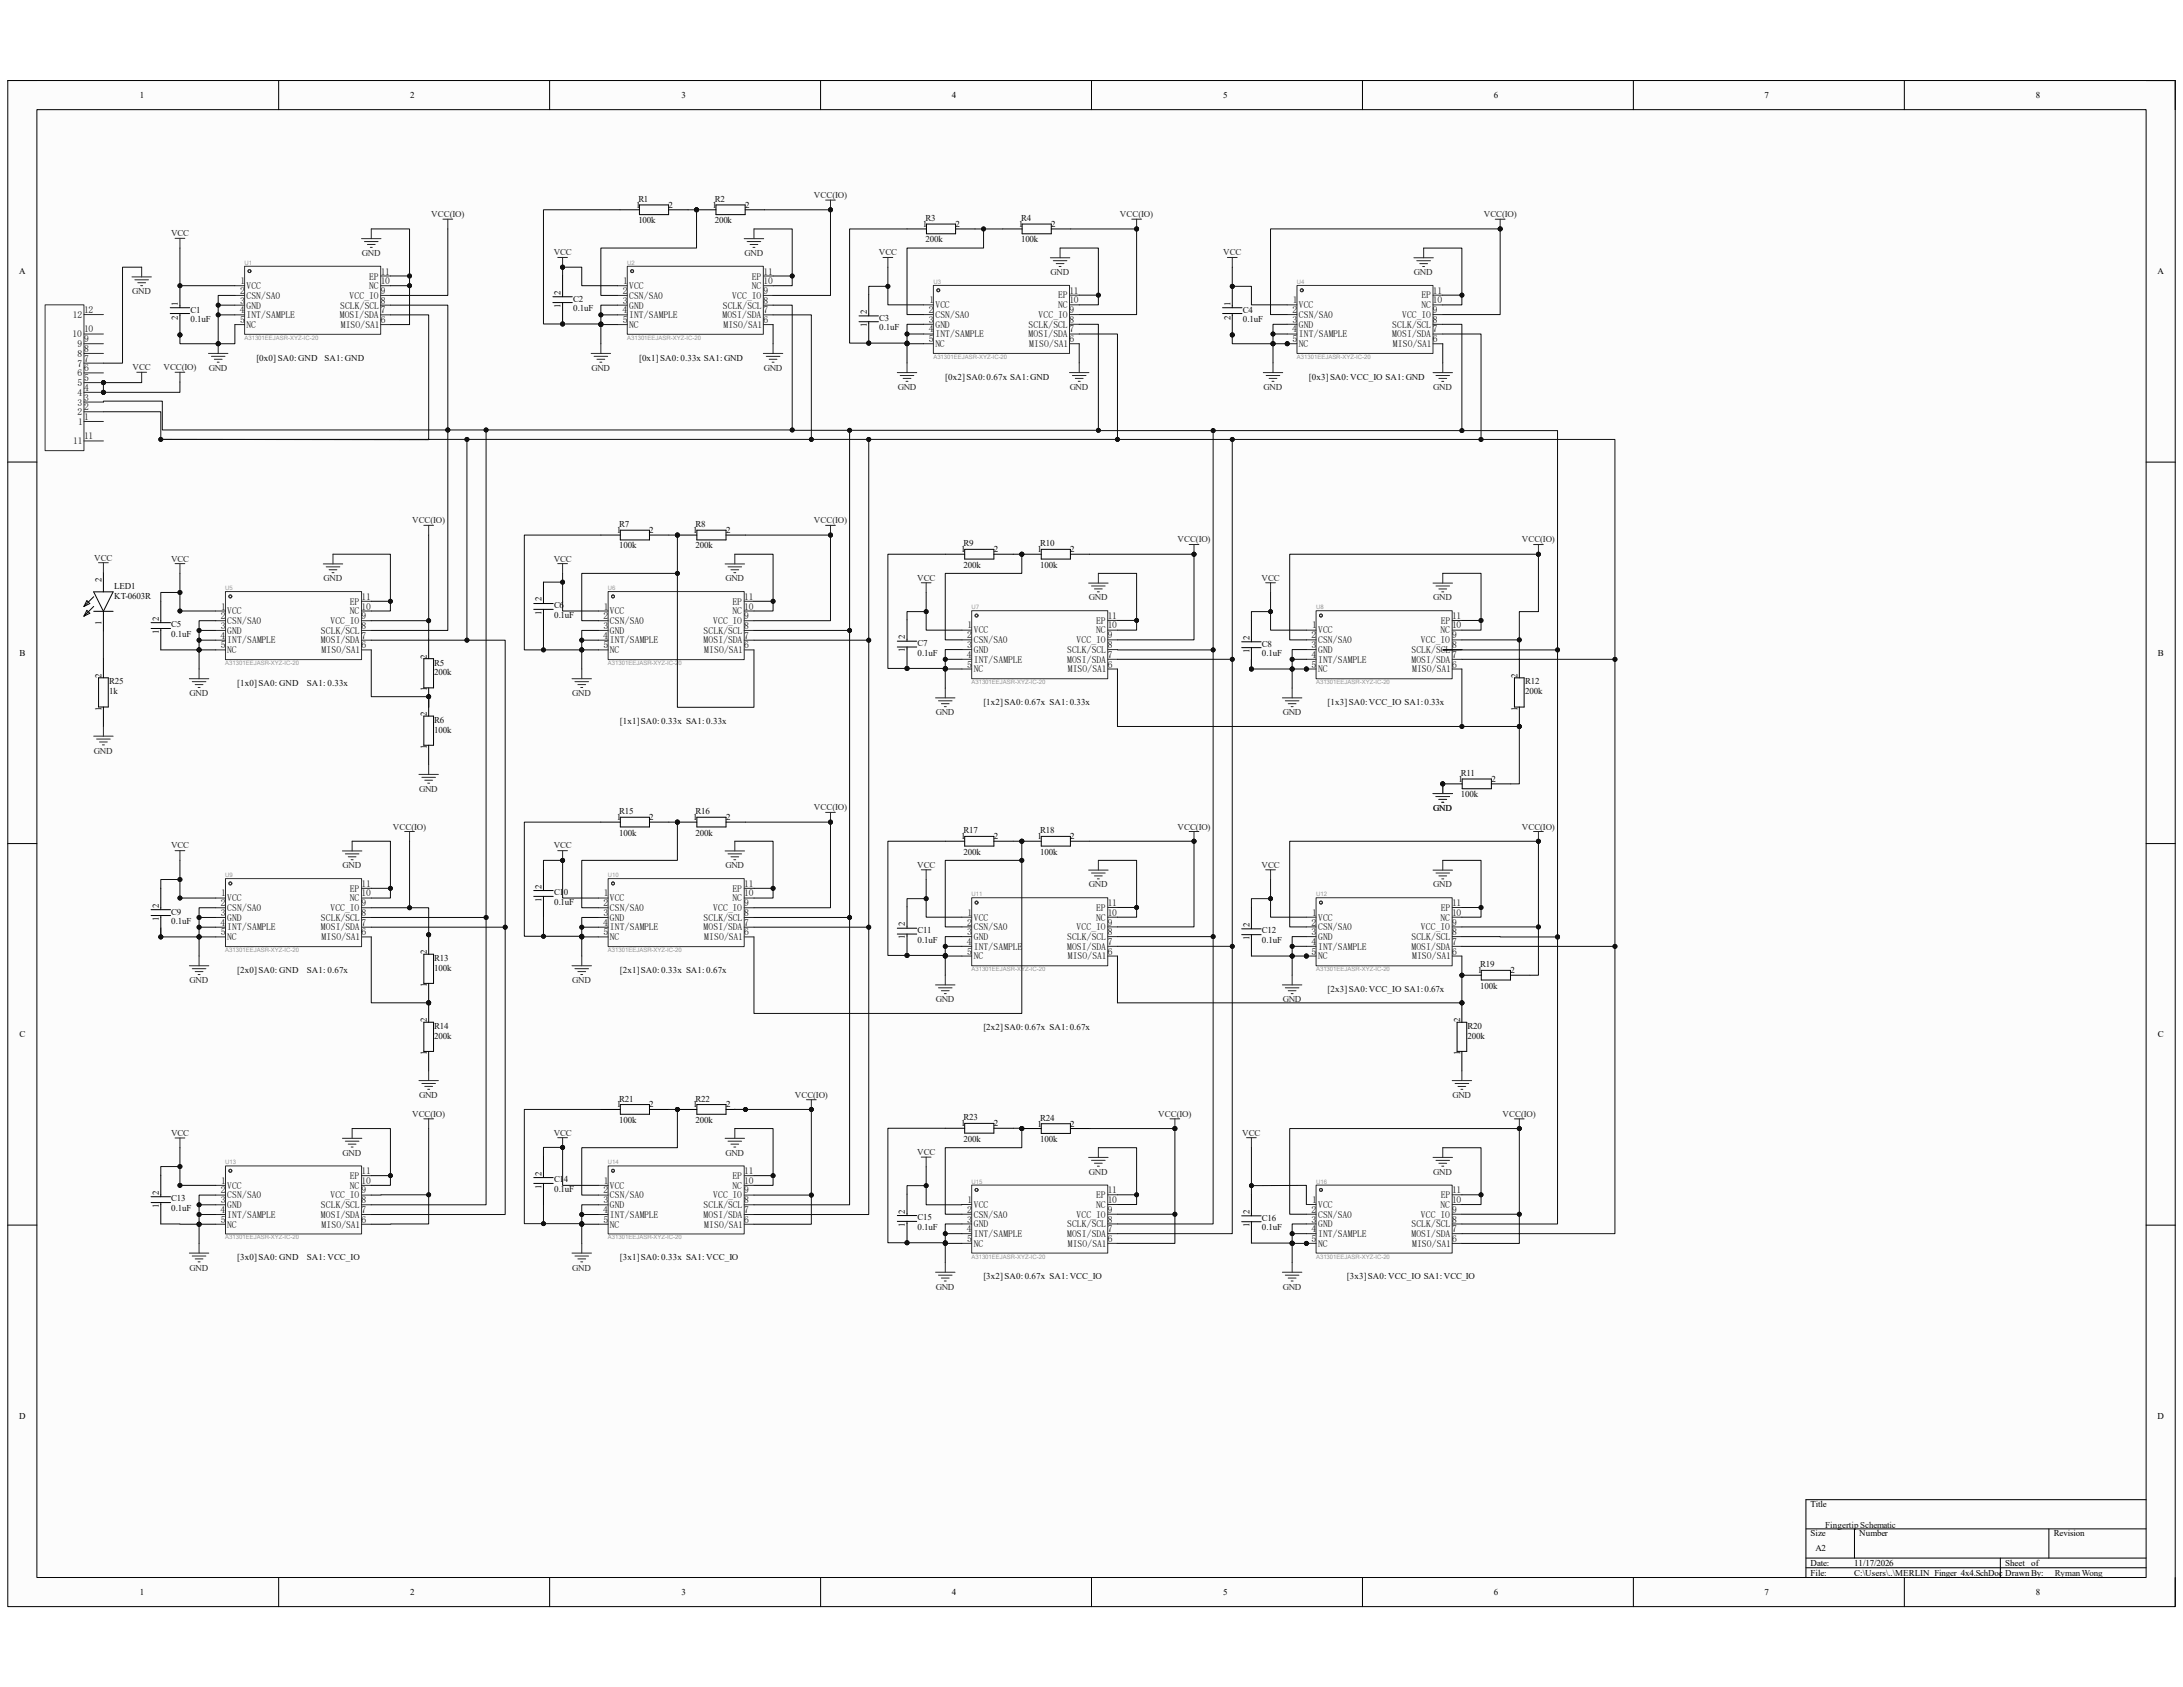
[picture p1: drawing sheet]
<svg xmlns="http://www.w3.org/2000/svg" width="279mm" height="216mm" viewBox="0 0 279 216" stroke-linecap="round" stroke-linejoin="round" font-family="sans-serif">
<defs><g id="words">
<g font-size="1.2">
<text x="47.2" y="35.8">EP</text>
<text x="48.7" y="35.1">11</text>
<text x="96.2" y="35.8">EP</text>
<text x="97.7" y="35.1">11</text>
<text x="9.3" y="40.7">12</text>
<text x="10.8" y="40">12</text>
<text x="30.7" y="40.1">4</text>
<text x="30.7" y="37.6">2</text>
<text x="30.7" y="38.9">3</text>
<text x="30.7" y="41.4">5</text>
<text x="30.8" y="36.4">1</text>
<text x="31.5" y="37">VCC</text>
<text x="31.5" y="38.2">CSN/SA0</text>
<text x="31.5" y="39.5">GND</text>
<text x="31.5" y="40.7">INT/SAMPLE</text>
<text x="31.5" y="42">NC</text>
<text x="43.5" y="40.7">MOSI/SDA</text>
<text x="43.5" y="39.5">SCLK/SCL</text>
<text x="43.6" y="42">MISO/SA1</text>
<text x="44.7" y="38.2">VCC_IO</text>
<text x="47.2" y="37">NC</text>
<text x="48.7" y="41.4">6</text>
<text x="48.7" y="40.1">7</text>
<text x="48.7" y="38.9">8</text>
<text x="48.7" y="37.6">9</text>
<text x="48.7" y="36.4">10</text>
<text x="79.7" y="40.1">4</text>
<text x="79.7" y="37.6">2</text>
<text x="79.7" y="38.9">3</text>
<text x="79.7" y="41.4">5</text>
<text x="79.8" y="36.4">1</text>
<text x="80.5" y="37">VCC</text>
<text x="80.5" y="38.2">CSN/SA0</text>
<text x="80.5" y="39.5">GND</text>
<text x="80.5" y="40.7">INT/SAMPLE</text>
<text x="80.5" y="42">NC</text>
<text x="92.5" y="40.7">MOSI/SDA</text>
<text x="92.5" y="39.5">SCLK/SCL</text>
<text x="92.6" y="42">MISO/SA1</text>
<text x="93.7" y="38.2">VCC_IO</text>
<text x="96.2" y="37">NC</text>
<text x="97.7" y="41.4">6</text>
<text x="97.7" y="40.1">7</text>
<text x="97.7" y="38.9">8</text>
<text x="97.7" y="37.6">9</text>
<text x="97.7" y="36.4">10</text>
<text x="118.9" y="40">2</text>
<text x="118.9" y="41.3">3</text>
<text x="119" y="38.8">1</text>
<text x="119.7" y="39.5">VCC</text>
<text x="119.7" y="40.7">CSN/SA0</text>
<text x="119.7" y="42">GND</text>
<text x="131.7" y="42">SCLK/SCL</text>
<text x="132.9" y="40.7">VCC_IO</text>
<text x="135.4" y="39.5">NC</text>
<text x="135.4" y="38.2">EP</text>
<text x="136.9" y="41.3">8</text>
<text x="136.9" y="40">9</text>
<text x="136.9" y="38.8">10</text>
<text x="136.9" y="37.6">11</text>
<text x="165.4" y="40">2</text>
<text x="165.4" y="41.3">3</text>
<text x="165.5" y="38.8">1</text>
<text x="166.2" y="39.5">VCC</text>
<text x="166.2" y="40.7">CSN/SA0</text>
<text x="166.2" y="42">GND</text>
<text x="178.2" y="42">SCLK/SCL</text>
<text x="179.5" y="40.7">VCC_IO</text>
<text x="181.9" y="39.5">NC</text>
<text x="181.9" y="38.2">EP</text>
<text x="183.4" y="41.3">8</text>
<text x="183.4" y="40">9</text>
<text x="183.4" y="38.8">10</text>
<text x="183.4" y="37.6">11</text>
<text x="9.3" y="43.2">10</text>
<text x="9.9" y="46.9">7</text>
<text x="9.9" y="45.7">8</text>
<text x="9.9" y="44.4">9</text>
<text x="10.8" y="47.5">6</text>
<text x="10.8" y="46.3">7</text>
<text x="10.8" y="45">8</text>
<text x="10.8" y="43.8">9</text>
<text x="10.8" y="42.5">10</text>
<text x="118.9" y="42.5">4</text>
<text x="118.9" y="43.8">5</text>
<text x="119.7" y="43.2">INT/SAMPLE</text>
<text x="119.7" y="44.4">NC</text>
<text x="131.7" y="43.2">MOSI/SDA</text>
<text x="131.7" y="44.4">MISO/SA1</text>
<text x="136.9" y="43.8">6</text>
<text x="136.9" y="42.5">7</text>
<text x="165.4" y="42.5">4</text>
<text x="165.4" y="43.8">5</text>
<text x="166.2" y="43.2">INT/SAMPLE</text>
<text x="166.2" y="44.4">NC</text>
<text x="178.2" y="43.2">MOSI/SDA</text>
<text x="178.3" y="44.4">MISO/SA1</text>
<text x="183.4" y="43.8">6</text>
<text x="183.4" y="42.5">7</text>
<text x="9.9" y="53.1">2</text>
<text x="9.9" y="51.9">3</text>
<text x="9.9" y="50.6">4</text>
<text x="9.9" y="49.4">5</text>
<text x="9.9" y="48.1">6</text>
<text x="10.8" y="53.8">1</text>
<text x="10.8" y="52.5">2</text>
<text x="10.8" y="51.3">3</text>
<text x="10.8" y="50">4</text>
<text x="10.8" y="48.8">5</text>
<text x="9.4" y="56.9">11</text>
<text x="10" y="54.4">1</text>
<text x="10.8" y="56.2">11</text>
<text x="44.8" y="77.4">EP</text>
<text x="46.3" y="76.8">11</text>
<text x="93.8" y="77.4">EP</text>
<text x="95.2" y="76.8">11</text>
<text x="28.2" y="81.7">4</text>
<text x="28.3" y="79.2">2</text>
<text x="28.3" y="80.5">3</text>
<text x="28.3" y="83">5</text>
<text x="28.3" y="78">1</text>
<text x="29.1" y="78.6">VCC</text>
<text x="29.1" y="79.9">CSN/SA0</text>
<text x="29.1" y="81.1">GND</text>
<text x="29.1" y="82.3">INT/SAMPLE</text>
<text x="29.1" y="83.6">NC</text>
<text x="41.1" y="82.3">MOSI/SDA</text>
<text x="41.1" y="81.1">SCLK/SCL</text>
<text x="41.1" y="83.6">MISO/SA1</text>
<text x="42.3" y="79.9">VCC_IO</text>
<text x="44.8" y="78.6">NC</text>
<text x="46.3" y="83">6</text>
<text x="46.3" y="81.7">7</text>
<text x="46.3" y="80.5">8</text>
<text x="46.3" y="79.2">9</text>
<text x="46.3" y="78">10</text>
<text x="77.2" y="81.7">4</text>
<text x="77.3" y="79.2">2</text>
<text x="77.3" y="80.5">3</text>
<text x="77.3" y="83">5</text>
<text x="77.3" y="78">1</text>
<text x="78.1" y="78.6">VCC</text>
<text x="78.1" y="79.9">CSN/SA0</text>
<text x="78.1" y="81.1">GND</text>
<text x="78.1" y="82.3">INT/SAMPLE</text>
<text x="78.1" y="83.6">NC</text>
<text x="90" y="82.3">MOSI/SDA</text>
<text x="90" y="81.1">SCLK/SCL</text>
<text x="90.1" y="83.6">MISO/SA1</text>
<text x="91.3" y="79.9">VCC_IO</text>
<text x="93.8" y="78.6">NC</text>
<text x="95.2" y="83">6</text>
<text x="95.2" y="81.7">7</text>
<text x="95.2" y="80.5">8</text>
<text x="95.2" y="79.2">9</text>
<text x="95.2" y="78">10</text>
<text x="123.8" y="81.7">2</text>
<text x="123.8" y="82.9">3</text>
<text x="123.8" y="80.4">1</text>
<text x="124.6" y="81.1">VCC</text>
<text x="124.6" y="82.3">CSN/SA0</text>
<text x="124.6" y="83.6">GND</text>
<text x="136.6" y="83.6">SCLK/SCL</text>
<text x="137.8" y="82.3">VCC_IO</text>
<text x="140.3" y="81.1">NC</text>
<text x="140.3" y="79.8">EP</text>
<text x="141.8" y="82.9">8</text>
<text x="141.8" y="81.7">9</text>
<text x="141.8" y="80.4">10</text>
<text x="141.8" y="79.2">11</text>
<text x="167.9" y="81.7">2</text>
<text x="167.9" y="82.9">3</text>
<text x="167.9" y="80.4">1</text>
<text x="168.7" y="81.1">VCC</text>
<text x="168.7" y="82.3">CSN/SA0</text>
<text x="168.7" y="83.6">GND</text>
<text x="180.6" y="83.6">SCLK/SCL</text>
<text x="181.9" y="82.3">VCC_IO</text>
<text x="184.4" y="81.1">NC</text>
<text x="184.4" y="79.8">EP</text>
<text x="185.8" y="82.9">8</text>
<text x="185.8" y="81.7">9</text>
<text x="185.8" y="80.4">10</text>
<text x="185.8" y="79.2">11</text>
<text x="123.7" y="84.2">4</text>
<text x="123.8" y="85.4">5</text>
<text x="124.6" y="84.8">INT/SAMPLE</text>
<text x="124.6" y="86.1">NC</text>
<text x="136.6" y="84.8">MOSI/SDA</text>
<text x="136.7" y="86.1">MISO/SA1</text>
<text x="141.8" y="85.4">6</text>
<text x="141.8" y="84.2">7</text>
<text x="167.9" y="84.2">4</text>
<text x="167.9" y="85.4">5</text>
<text x="168.7" y="84.8">INT/SAMPLE</text>
<text x="168.7" y="86.1">NC</text>
<text x="180.6" y="84.8">MOSI/SDA</text>
<text x="180.7" y="86.1">MISO/SA1</text>
<text x="185.8" y="85.4">6</text>
<text x="185.8" y="84.2">7</text>
<text x="46.3" y="113.5">11</text>
<text x="95.2" y="113.5">11</text>
<text x="28.2" y="118.4">4</text>
<text x="28.3" y="116">2</text>
<text x="28.3" y="117.2">3</text>
<text x="28.3" y="119.7">5</text>
<text x="28.3" y="114.7">1</text>
<text x="29.1" y="115.4">VCC</text>
<text x="29.1" y="116.6">CSN/SA0</text>
<text x="29.1" y="117.9">GND</text>
<text x="29.1" y="119.1">INT/SAMPLE</text>
<text x="41.1" y="119.1">MOSI/SDA</text>
<text x="41.1" y="117.9">SCLK/SCL</text>
<text x="42.3" y="116.6">VCC_IO</text>
<text x="44.8" y="115.4">NC</text>
<text x="44.8" y="114.1">EP</text>
<text x="46.3" y="119.7">6</text>
<text x="46.3" y="118.4">7</text>
<text x="46.3" y="117.2">8</text>
<text x="46.3" y="116">9</text>
<text x="46.3" y="114.7">10</text>
<text x="77.2" y="118.4">4</text>
<text x="77.3" y="116">2</text>
<text x="77.3" y="117.2">3</text>
<text x="77.3" y="119.7">5</text>
<text x="77.3" y="114.7">1</text>
<text x="78.1" y="115.4">VCC</text>
<text x="78.1" y="116.6">CSN/SA0</text>
<text x="78.1" y="117.9">GND</text>
<text x="78.1" y="119.1">INT/SAMPLE</text>
<text x="90" y="119.1">MOSI/SDA</text>
<text x="90" y="117.9">SCLK/SCL</text>
<text x="91.3" y="116.6">VCC_IO</text>
<text x="93.8" y="115.4">NC</text>
<text x="93.8" y="114.1">EP</text>
<text x="95.2" y="119.7">6</text>
<text x="95.2" y="118.4">7</text>
<text x="95.2" y="117.2">8</text>
<text x="95.2" y="116">9</text>
<text x="95.2" y="114.7">10</text>
<text x="123.8" y="118.4">2</text>
<text x="123.8" y="119.7">3</text>
<text x="123.8" y="117.2">1</text>
<text x="124.6" y="117.8">VCC</text>
<text x="124.6" y="119">CSN/SA0</text>
<text x="137.8" y="119">VCC_IO</text>
<text x="140.3" y="117.8">NC</text>
<text x="140.3" y="116.5">EP</text>
<text x="141.8" y="119.7">8</text>
<text x="141.8" y="118.4">9</text>
<text x="141.8" y="117.2">10</text>
<text x="141.8" y="116">11</text>
<text x="167.9" y="118.4">2</text>
<text x="167.9" y="119.7">3</text>
<text x="167.9" y="117.2">1</text>
<text x="168.7" y="117.8">VCC</text>
<text x="168.7" y="119">CSN/SA0</text>
<text x="181.9" y="119">VCC_IO</text>
<text x="184.4" y="117.8">NC</text>
<text x="184.4" y="116.5">EP</text>
<text x="185.8" y="119.7">8</text>
<text x="185.8" y="118.4">9</text>
<text x="185.8" y="117.2">10</text>
<text x="185.8" y="116">11</text>
<text x="29.1" y="120.4">NC</text>
<text x="41.1" y="120.4">MISO/SA1</text>
<text x="78.1" y="120.4">NC</text>
<text x="90.1" y="120.4">MISO/SA1</text>
<text x="123.7" y="120.9">4</text>
<text x="123.8" y="122.2">5</text>
<text x="124.6" y="120.3">GND</text>
<text x="124.6" y="121.5">INT/SAMPLE</text>
<text x="124.6" y="122.8">NC</text>
<text x="136.6" y="121.5">MOSI/SDA</text>
<text x="136.6" y="120.3">SCLK/SCL</text>
<text x="136.7" y="122.8">MISO/SA1</text>
<text x="141.8" y="122.2">6</text>
<text x="141.8" y="120.9">7</text>
<text x="167.9" y="120.9">4</text>
<text x="167.9" y="122.2">5</text>
<text x="168.7" y="120.3">GND</text>
<text x="168.7" y="121.5">INT/SAMPLE</text>
<text x="168.7" y="122.8">NC</text>
<text x="180.6" y="121.5">MOSI/SDA</text>
<text x="180.6" y="120.3">SCLK/SCL</text>
<text x="180.7" y="122.8">MISO/SA1</text>
<text x="185.8" y="122.2">6</text>
<text x="185.8" y="120.9">7</text>
<text x="28.2" y="155.2">4</text>
<text x="28.3" y="152.7">2</text>
<text x="28.3" y="154">3</text>
<text x="28.3" y="151.5">1</text>
<text x="29.1" y="152.1">VCC</text>
<text x="29.1" y="153.4">CSN/SA0</text>
<text x="29.1" y="154.6">GND</text>
<text x="29.1" y="155.9">INT/SAMPLE</text>
<text x="41.1" y="155.9">MOSI/SDA</text>
<text x="41.1" y="154.6">SCLK/SCL</text>
<text x="42.3" y="153.4">VCC_IO</text>
<text x="44.8" y="152.1">NC</text>
<text x="44.8" y="150.9">EP</text>
<text x="46.3" y="155.2">7</text>
<text x="46.3" y="154">8</text>
<text x="46.3" y="152.7">9</text>
<text x="46.3" y="151.5">10</text>
<text x="46.3" y="150.3">11</text>
<text x="77.2" y="155.2">4</text>
<text x="77.3" y="152.7">2</text>
<text x="77.3" y="154">3</text>
<text x="77.3" y="151.5">1</text>
<text x="78.1" y="152.1">VCC</text>
<text x="78.1" y="153.4">CSN/SA0</text>
<text x="78.1" y="154.6">GND</text>
<text x="78.1" y="155.9">INT/SAMPLE</text>
<text x="90" y="155.9">MOSI/SDA</text>
<text x="90" y="154.6">SCLK/SCL</text>
<text x="91.3" y="153.4">VCC_IO</text>
<text x="93.8" y="152.1">NC</text>
<text x="93.8" y="150.9">EP</text>
<text x="95.2" y="155.2">7</text>
<text x="95.2" y="154">8</text>
<text x="95.2" y="152.7">9</text>
<text x="95.2" y="151.5">10</text>
<text x="95.2" y="150.3">11</text>
<text x="123.8" y="155.2">2</text>
<text x="123.8" y="154">1</text>
<text x="124.6" y="154.6">VCC</text>
<text x="124.6" y="155.8">CSN/SA0</text>
<text x="137.8" y="155.8">VCC_IO</text>
<text x="140.3" y="154.6">NC</text>
<text x="140.3" y="153.3">EP</text>
<text x="141.8" y="155.2">9</text>
<text x="141.8" y="154">10</text>
<text x="141.8" y="152.7">11</text>
<text x="167.9" y="155.2">2</text>
<text x="167.9" y="154">1</text>
<text x="168.7" y="154.6">VCC</text>
<text x="168.7" y="155.8">CSN/SA0</text>
<text x="181.9" y="155.8">VCC_IO</text>
<text x="184.4" y="154.6">NC</text>
<text x="184.4" y="153.3">EP</text>
<text x="185.8" y="155.2">9</text>
<text x="185.8" y="154">10</text>
<text x="185.8" y="152.7">11</text>
<text x="28.3" y="156.5">5</text>
<text x="29.1" y="157.1">NC</text>
<text x="41.1" y="157.1">MISO/SA1</text>
<text x="46.3" y="156.5">6</text>
<text x="77.3" y="156.5">5</text>
<text x="78.1" y="157.1">NC</text>
<text x="90.1" y="157.1">MISO/SA1</text>
<text x="95.2" y="156.5">6</text>
<text x="123.7" y="157.7">4</text>
<text x="123.8" y="156.5">3</text>
<text x="123.8" y="158.9">5</text>
<text x="124.6" y="157.1">GND</text>
<text x="124.6" y="158.3">INT/SAMPLE</text>
<text x="124.6" y="159.6">NC</text>
<text x="136.6" y="158.3">MOSI/SDA</text>
<text x="136.6" y="157.1">SCLK/SCL</text>
<text x="136.7" y="159.6">MISO/SA1</text>
<text x="141.8" y="158.9">6</text>
<text x="141.8" y="157.7">7</text>
<text x="141.8" y="156.5">8</text>
<text x="167.9" y="156.5">3</text>
<text x="167.9" y="157.7">4</text>
<text x="167.9" y="158.9">5</text>
<text x="168.7" y="157.1">GND</text>
<text x="168.7" y="158.3">INT/SAMPLE</text>
<text x="168.7" y="159.6">NC</text>
<text x="180.6" y="158.3">MOSI/SDA</text>
<text x="180.6" y="157.1">SCLK/SCL</text>
<text x="180.7" y="159.6">MISO/SA1</text>
<text x="185.8" y="158.9">6</text>
<text x="185.8" y="157.7">7</text>
<text x="185.8" y="156.5">8</text>
</g>
<g font-size="1.1">
<text x="17.9" y="12.5">1</text>
<text x="52.5" y="12.5">2</text>
<text x="87.2" y="12.5">3</text>
<text x="121.8" y="12.5">4</text>
<text x="156.5" y="12.5">5</text>
<text x="191.2" y="12.5">6</text>
<text x="225.8" y="12.5">7</text>
<text x="260.6" y="12.5">8</text>
<text x="81.4" y="26.6">1</text>
<text x="85.6" y="26.6">2</text>
<text x="91.2" y="26.6">1</text>
<text x="95.4" y="26.6">2</text>
<text x="118.1" y="29">1</text>
<text x="122.3" y="29">2</text>
<text x="130.4" y="29">1</text>
<text x="134.5" y="29">2</text>
<text x="2.5" y="35.1">A</text>
<text x="276.1" y="35.1">A</text>
<text x="22.8" y="40.9" transform="rotate(-90 22.8 40.9)">2</text>
<text x="22.8" y="39.1" transform="rotate(-90 22.8 39.1)">1</text>
<text x="71.8" y="39.4" transform="rotate(-90 71.8 39.4)">1</text>
<text x="71.8" y="37.7" transform="rotate(-90 71.8 37.7)">2</text>
<text x="111" y="41.9" transform="rotate(-90 111 41.9)">1</text>
<text x="111" y="40.2" transform="rotate(-90 111 40.2)">2</text>
<text x="157.5" y="40.9" transform="rotate(-90 157.5 40.9)">2</text>
<text x="157.5" y="39.1" transform="rotate(-90 157.5 39.1)">1</text>
<text x="79" y="68.2">1</text>
<text x="83.1" y="68.2">2</text>
<text x="88.7" y="68.2">1</text>
<text x="92.9" y="68.2">2</text>
<text x="123" y="70.7">1</text>
<text x="127.2" y="70.7">2</text>
<text x="132.8" y="70.7">1</text>
<text x="137" y="70.7">2</text>
<text x="13" y="74.5" transform="rotate(-90 13 74.5)">2</text>
<text x="69.3" y="77" transform="rotate(-90 69.3 77)">2</text>
<text x="2.5" y="83.9">B</text>
<text x="13" y="79.9" transform="rotate(-90 13 79.9)">1</text>
<text x="20.3" y="81.1" transform="rotate(-90 20.3 81.1)">1</text>
<text x="20.3" y="79.4" transform="rotate(-90 20.3 79.4)">2</text>
<text x="69.3" y="78.7" transform="rotate(-90 69.3 78.7)">1</text>
<text x="115.8" y="83.5" transform="rotate(-90 115.8 83.5)">1</text>
<text x="115.8" y="81.8" transform="rotate(-90 115.8 81.8)">2</text>
<text x="159.9" y="83.6" transform="rotate(-90 159.9 83.6)">1</text>
<text x="159.9" y="81.9" transform="rotate(-90 159.9 81.9)">2</text>
<text x="276.2" y="83.9">B</text>
<text x="13" y="86.7" transform="rotate(-90 13 86.7)">2</text>
<text x="54.6" y="88.5" transform="rotate(-90 54.6 88.5)">1</text>
<text x="54.6" y="84.3" transform="rotate(-90 54.6 84.3)">2</text>
<text x="194.2" y="86.7" transform="rotate(-90 194.2 86.7)">2</text>
<text x="13" y="90.9" transform="rotate(-90 13 90.9)">1</text>
<text x="54.6" y="95.8" transform="rotate(-90 54.6 95.8)">1</text>
<text x="54.6" y="91.7" transform="rotate(-90 54.6 91.7)">2</text>
<text x="194.2" y="90.9" transform="rotate(-90 194.2 90.9)">1</text>
<text x="186.7" y="100">1</text>
<text x="190.9" y="100">2</text>
<text x="79" y="104.9">1</text>
<text x="83.1" y="104.9">2</text>
<text x="88.7" y="104.9">1</text>
<text x="92.9" y="104.9">2</text>
<text x="123" y="107.4">1</text>
<text x="127.2" y="107.4">2</text>
<text x="132.8" y="107.4">1</text>
<text x="137" y="107.4">2</text>
<text x="69.3" y="113.7" transform="rotate(-90 69.3 113.7)">2</text>
<text x="20.3" y="117.9" transform="rotate(-90 20.3 117.9)">1</text>
<text x="20.3" y="116.2" transform="rotate(-90 20.3 116.2)">2</text>
<text x="69.3" y="115.4" transform="rotate(-90 69.3 115.4)">1</text>
<text x="115.8" y="118.5" transform="rotate(-90 115.8 118.5)">2</text>
<text x="159.9" y="118.6" transform="rotate(-90 159.9 118.6)">2</text>
<text x="54.6" y="122.1" transform="rotate(-90 54.6 122.1)">2</text>
<text x="115.8" y="120.2" transform="rotate(-90 115.8 120.2)">1</text>
<text x="159.9" y="120.3" transform="rotate(-90 159.9 120.3)">1</text>
<text x="189.1" y="124.5">1</text>
<text x="193.3" y="124.5">2</text>
<text x="54.6" y="130.8" transform="rotate(-90 54.6 130.8)">2</text>
<text x="54.6" y="126.3" transform="rotate(-90 54.6 126.3)">1</text>
<text x="186.9" y="130.8" transform="rotate(-90 186.9 130.8)">2</text>
<text x="2.5" y="132.7">C</text>
<text x="54.6" y="135" transform="rotate(-90 54.6 135)">1</text>
<text x="186.9" y="135" transform="rotate(-90 186.9 135)">1</text>
<text x="276.2" y="132.7">C</text>
<text x="79" y="141.7">1</text>
<text x="83.1" y="141.7">2</text>
<text x="88.7" y="141.7">1</text>
<text x="92.9" y="141.7">2</text>
<text x="123" y="144.1">1</text>
<text x="127.2" y="144.1">2</text>
<text x="132.8" y="144.2">1</text>
<text x="137" y="144.2">2</text>
<text x="20.3" y="154.6" transform="rotate(-90 20.3 154.6)">1</text>
<text x="20.3" y="152.9" transform="rotate(-90 20.3 152.9)">2</text>
<text x="69.3" y="152.2" transform="rotate(-90 69.3 152.2)">1</text>
<text x="69.3" y="150.5" transform="rotate(-90 69.3 150.5)">2</text>
<text x="115.8" y="155.3" transform="rotate(-90 115.8 155.3)">2</text>
<text x="159.9" y="155.3" transform="rotate(-90 159.9 155.3)">2</text>
<text x="115.8" y="157" transform="rotate(-90 115.8 157)">1</text>
<text x="159.9" y="157" transform="rotate(-90 159.9 157)">1</text>
<text x="2.5" y="181.6">D</text>
<text x="276.1" y="181.6">D</text>
<text x="231.7" y="192.9">Title</text>
<text x="231.7" y="196.6">Size</text>
<text x="238" y="196.6">Number</text>
<text x="262.9" y="196.6">Revision</text>
<text x="231.7" y="200.4">Date:</text>
<text x="231.7" y="201.6">File:</text>
<text x="232.4" y="198.5">A2</text>
<text x="237.3" y="200.4">11/17/2026</text>
<text x="237.3" y="201.6">C:\Users\..\MERLIN_Finger_4x4.SchDoc Drawn By:</text>
<text x="256.6" y="200.4">Sheet of</text>
<text x="17.9" y="204.1">1</text>
<text x="52.5" y="204.1">2</text>
<text x="87.2" y="204.1">3</text>
<text x="121.8" y="204.1">4</text>
<text x="156.5" y="204.1">5</text>
<text x="191.2" y="204.1">6</text>
<text x="225.8" y="204.1">7</text>
<text x="260.6" y="204.1">8</text>
</g>
<g font-size="1.1" fill="#262626">
<text x="55.2" y="27.8">VCC(IO)</text>
<text x="104.2" y="25.4">VCC(IO)</text>
<text x="143.3" y="27.8">VCC(IO)</text>
<text x="189.9" y="27.8">VCC(IO)</text>
<text x="21.9" y="30.2">VCC</text>
<text x="46.3" y="32.8">GND</text>
<text x="70.9" y="32.7">VCC</text>
<text x="95.3" y="32.8">GND</text>
<text x="112.5" y="32.7">VCC</text>
<text x="134.5" y="35.2">GND</text>
<text x="156.5" y="32.7">VCC</text>
<text x="181" y="35.2">GND</text>
<text x="16.9" y="37.7">GND</text>
<text x="17" y="47.4">VCC</text>
<text x="20.9" y="47.4">VCC(IO)</text>
<text x="26.7" y="47.5">GND</text>
<text x="75.7" y="47.5">GND</text>
<text x="97.7" y="47.5">GND</text>
<text x="114.9" y="49.9">GND</text>
<text x="136.9" y="49.9">GND</text>
<text x="161.7" y="49.9">GND</text>
<text x="183.4" y="49.9">GND</text>
<text x="12.1" y="71.8">VCC</text>
<text x="21.9" y="71.9">VCC</text>
<text x="52.7" y="67">VCC(IO)</text>
<text x="70.9" y="71.9">VCC</text>
<text x="104.2" y="67">VCC(IO)</text>
<text x="150.7" y="69.4">VCC(IO)</text>
<text x="194.8" y="69.4">VCC(IO)</text>
<text x="41.4" y="74.4">GND</text>
<text x="92.8" y="74.4">GND</text>
<text x="117.4" y="74.3">VCC</text>
<text x="139.4" y="76.8">GND</text>
<text x="161.5" y="74.3">VCC</text>
<text x="183.4" y="76.8">GND</text>
<text x="24.3" y="89.1">GND</text>
<text x="73.2" y="89.1">GND</text>
<text x="119.8" y="91.5">GND</text>
<text x="164.2" y="91.5">GND</text>
<text x="12" y="96.4">GND</text>
<text x="53.6" y="101.3">GND</text>
<text x="50.3" y="106.2">VCC(IO)</text>
<text x="104.2" y="103.7">VCC(IO)</text>
<text x="150.7" y="106.2">VCC(IO)</text>
<text x="183.4" y="103.8">GND</text>
<text x="194.8" y="106.2">VCC(IO)</text>
<text x="21.9" y="108.6">VCC</text>
<text x="43.9" y="111.1">GND</text>
<text x="70.9" y="108.6">VCC</text>
<text x="92.8" y="111.1">GND</text>
<text x="117.4" y="111">VCC</text>
<text x="139.4" y="113.6">GND</text>
<text x="161.5" y="111">VCC</text>
<text x="183.4" y="113.6">GND</text>
<text x="24.3" y="125.8">GND</text>
<text x="73.2" y="125.8">GND</text>
<text x="119.8" y="128.3">GND</text>
<text x="164.2" y="128.3">GND</text>
<text x="52.7" y="142.9">VCC(IO)</text>
<text x="53.6" y="140.5">GND</text>
<text x="101.7" y="140.5">VCC(IO)</text>
<text x="148.3" y="142.9">VCC(IO)</text>
<text x="185.9" y="140.5">GND</text>
<text x="192.3" y="142.9">VCC(IO)</text>
<text x="21.9" y="145.4">VCC</text>
<text x="43.9" y="147.9">GND</text>
<text x="70.9" y="145.3">VCC</text>
<text x="92.8" y="147.9">GND</text>
<text x="117.4" y="147.8">VCC</text>
<text x="159" y="145.3">VCC</text>
<text x="139.4" y="150.4">GND</text>
<text x="183.4" y="150.4">GND</text>
<text x="24.3" y="162.6">GND</text>
<text x="73.2" y="162.6">GND</text>
<text x="119.8" y="165.1">GND</text>
<text x="164.2" y="165.1">GND</text>
</g>
<g font-size="1.1" fill="#0e0e0e">
<text x="81.7" y="25.8">R1</text>
<text x="81.7" y="28.6">100k</text>
<text x="91.5" y="25.8">R2</text>
<text x="91.5" y="28.6">200k</text>
<text x="118.4" y="28.3">R3</text>
<text x="130.7" y="28.3">R4</text>
<text x="118.4" y="31">200k</text>
<text x="130.7" y="31">100k</text>
<text x="24.4" y="40">C1</text>
<text x="24.4" y="41.2">0.1uF</text>
<text x="73.4" y="38.6">C2</text>
<text x="73.4" y="39.8">0.1uF</text>
<text x="112.5" y="41">C3</text>
<text x="159.1" y="40">C4</text>
<text x="159.1" y="41.2">0.1uF</text>
<text x="32.8" y="46.2">[0x0] SA0: GND</text>
<text x="41.5" y="46.2">SA1: GND</text>
<text x="81.8" y="46.2">[0x1] SA0: 0.33x SA1: GND</text>
<text x="112.5" y="42.3">0.1uF</text>
<text x="121" y="48.6">[0x2] SA0: 0.67x SA1: GND</text>
<text x="167.5" y="48.6">[0x3] SA0: VCC_IO SA1: GND</text>
<text x="79.2" y="67.5">R7</text>
<text x="79.2" y="70.2">100k</text>
<text x="89" y="67.5">R8</text>
<text x="89" y="70.2">200k</text>
<text x="123.3" y="69.9">R9</text>
<text x="133.1" y="69.9">R10</text>
<text x="14.6" y="75.4">LED1</text>
<text x="14.6" y="76.6">KT-0603R</text>
<text x="70.9" y="77.9">C6</text>
<text x="123.3" y="72.6">200k</text>
<text x="133.1" y="72.6">100k</text>
<text x="21.9" y="80.3">C5</text>
<text x="21.9" y="81.5">0.1uF</text>
<text x="70.9" y="79.1">0.1uF</text>
<text x="117.4" y="82.7">C7</text>
<text x="117.4" y="83.9">0.1uF</text>
<text x="161.5" y="82.8">C8</text>
<text x="161.5" y="84">0.1uF</text>
<text x="14" y="87.6">R25</text>
<text x="14" y="88.9">1k</text>
<text x="30.4" y="87.8">[1x0] SA0: GND</text>
<text x="39.3" y="87.8">SA1: 0.33x</text>
<text x="55.6" y="85.2">R5</text>
<text x="55.6" y="86.4">200k</text>
<text x="195.2" y="87.6">R12</text>
<text x="195.2" y="88.9">200k</text>
<text x="55.6" y="92.5">R6</text>
<text x="55.6" y="93.8">100k</text>
<text x="79.3" y="92.7">[1x1] SA0: 0.33x SA1: 0.33x</text>
<text x="125.9" y="90.3">[1x2] SA0: 0.67x SA1: 0.33x</text>
<text x="169.9" y="90.3">[1x3] SA0: VCC_IO SA1: 0.33x</text>
<text x="187" y="99.3">R11</text>
<text x="79.2" y="104.2">R15</text>
<text x="79.2" y="106.9">100k</text>
<text x="89" y="104.2">R16</text>
<text x="89" y="106.9">200k</text>
<text x="123.3" y="106.6">R17</text>
<text x="133.1" y="106.6">R18</text>
<text x="187" y="102">100k</text>
<text x="123.3" y="109.4">200k</text>
<text x="133.1" y="109.4">100k</text>
<text x="21.9" y="117.1">C9</text>
<text x="21.9" y="118.3">0.1uF</text>
<text x="70.9" y="114.6">C10</text>
<text x="70.9" y="115.8">0.1uF</text>
<text x="117.4" y="119.4">C11</text>
<text x="161.5" y="119.5">C12</text>
<text x="30.4" y="124.5">[2x0] SA0: GND</text>
<text x="39.3" y="124.5">SA1: 0.67x</text>
<text x="55.6" y="123">R13</text>
<text x="55.6" y="124.2">100k</text>
<text x="79.3" y="124.5">[2x1] SA0: 0.33x SA1: 0.67x</text>
<text x="117.4" y="120.6">0.1uF</text>
<text x="161.5" y="120.7">0.1uF</text>
<text x="189.4" y="123.8">R19</text>
<text x="55.6" y="131.7">R14</text>
<text x="125.9" y="131.9">[2x2] SA0: 0.67x SA1: 0.67x</text>
<text x="169.9" y="127">[2x3] SA0: VCC_IO SA1: 0.67x</text>
<text x="187.8" y="131.7">R20</text>
<text x="189.4" y="126.5">100k</text>
<text x="55.6" y="132.9">200k</text>
<text x="187.8" y="132.9">200k</text>
<text x="79.2" y="141">R21</text>
<text x="79.2" y="143.7">100k</text>
<text x="89" y="141">R22</text>
<text x="89" y="143.7">200k</text>
<text x="123.3" y="143.4">R23</text>
<text x="133.1" y="143.4">R24</text>
<text x="123.3" y="146.1">200k</text>
<text x="133.1" y="146.2">100k</text>
<text x="21.9" y="153.8">C13</text>
<text x="21.9" y="155">0.1uF</text>
<text x="70.9" y="151.3">C14</text>
<text x="70.9" y="152.6">0.1uF</text>
<text x="30.4" y="161.3">[3x0] SA0: GND</text>
<text x="39.3" y="161.3">SA1: VCC_IO</text>
<text x="79.3" y="161.3">[3x1] SA0: 0.33x SA1: VCC_IO</text>
<text x="117.4" y="156.2">C15</text>
<text x="117.4" y="157.4">0.1uF</text>
<text x="161.5" y="156.2">C16</text>
<text x="161.5" y="157.4">0.1uF</text>
<text x="125.9" y="163.7">[3x2] SA0: 0.67x SA1: VCC_IO</text>
<text x="172.4" y="163.7">[3x3] SA0: VCC_IO SA1: VCC_IO</text>
<text x="233.6" y="195.6">Fingertip Schematic</text>
<text x="263" y="201.7">Ryman Wong</text>
</g>
<g font-size=".8" fill="#969696">
<text x="31.3" y="33.9">U1</text>
<text x="80.3" y="33.9">U2</text>
<text x="119.5" y="36.4">U3</text>
<text x="166" y="36.4">U4</text>
<text x="31.3" y="43.5">A31301EEJASR-XYZ-IC-20</text>
<text x="80.3" y="43.5">A31301EEJASR-XYZ-IC-20</text>
<text x="119.5" y="45.9">A31301EEJASR-XYZ-IC-20</text>
<text x="166" y="45.9">A31301EEJASR-XYZ-IC-20</text>
<text x="28.8" y="75.5">U5</text>
<text x="77.8" y="75.5">U6</text>
<text x="124.3" y="78">U7</text>
<text x="168.4" y="78">U8</text>
<text x="28.8" y="85.1">A31301EEJASR-XYZ-IC-20</text>
<text x="77.8" y="85.1">A31301EEJASR-XYZ-IC-20</text>
<text x="124.3" y="87.5">A31301EEJASR-XYZ-IC-20</text>
<text x="168.4" y="87.5">A31301EEJASR-XYZ-IC-20</text>
<text x="28.8" y="112.3">U9</text>
<text x="77.8" y="112.3">U10</text>
<text x="124.3" y="114.7">U11</text>
<text x="168.4" y="114.7">U12</text>
<text x="28.8" y="121.8">A31301EEJASR-XYZ-IC-20</text>
<text x="77.8" y="121.8">A31301EEJASR-XYZ-IC-20</text>
<text x="124.3" y="124.3">A31301EEJASR-XYZ-IC-20</text>
<text x="168.4" y="124.3">A31301EEJASR-XYZ-IC-20</text>
<text x="28.8" y="149">U13</text>
<text x="77.8" y="149">U14</text>
<text x="124.3" y="151.5">U15</text>
<text x="168.4" y="151.5">U16</text>
<text x="28.8" y="158.6">A31301EEJASR-XYZ-IC-20</text>
<text x="77.8" y="158.6">A31301EEJASR-XYZ-IC-20</text>
<text x="124.3" y="161.1">A31301EEJASR-XYZ-IC-20</text>
<text x="168.4" y="161.1">A31301EEJASR-XYZ-IC-20</text>
</g>
</g></defs>
<path d="M1 10.3h277.4v195.3h-277.4z" fill-rule="evenodd" fill="#fcfcfc"/>
<path d="M1 10.3h277.4v195.3h-277.4z" fill="none" stroke="#000" stroke-width=".13"/>
<path d="M4.7 14h270v187.9h-270z" fill-rule="evenodd" fill="#fcfcfc"/>
<g fill="none" stroke="#000" stroke-width=".13">
<path d="M1 10.3h3.7M4.7 14h270v187.9h-270zM35.7 10.3v3.7M70.3 10.3v3.7M105 10.3v3.7M139.7 10.3v3.7M174.4 10.3v3.7M209.1 10.3v3.7M243.7 10.3v3.7M274.7 10.3h3.7v3.7M1 59.1h3.7M274.7 59.1h3.7"/>
<path d="M1 108h3.7M274.7 108h3.7M1 156.8h3.7M274.7 156.8h3.7M231.1 195.7h43.6M231.1 199.4h43.6M237.4 195.7v3.7M256 199.4v2.5M262.2 195.7v3.7M274.7 191.9h-43.6v10M35.7 201.9v3.7M70.3 201.9v3.7"/>
<path d="M105 201.9v3.7M139.7 201.9v3.7M174.4 201.9v3.7M209.1 201.9v3.7M231.1 200.6h43.6M243.7 201.9v3.7M278.4 201.9v3.7"/>
</g>
<g fill="none" stroke="#303030" stroke-width=".13">
<path d="M31.3 34.1h17.4v8.7h-17.4zM80.3 34.1h17.4v8.7h-17.4z"/>
<circle cx="31.9" cy="34.7" r=".19"/>
<circle cx="80.9" cy="34.7" r=".19"/>
</g>
<g fill="none" stroke="#292929" stroke-width=".13">
<path d="M30.1 36.6h1.2M30.1 37.8h1.2M30.1 39.1h1.2M48.7 36.6h1.3M48.7 37.8h1.3M48.7 39.1h1.3M48.7 35.3h1.3M79 36.6h1.3M79 37.8h1.3M79 39.1h1.3M97.7 36.6h1.2M97.7 37.8h1.2"/>
<path d="M97.7 39.1h1.2M97.7 35.3h1.2M30.1 40.3h1.2M30.1 41.5h1.2M48.7 40.3h1.3M48.7 41.5h1.3M79 40.3h1.3M79 41.5h1.3M97.7 40.3h1.2M97.7 41.5h1.2"/>
</g>
<path d="M22.4 30.5h1.3M23 30.5v1.2M71.4 32.9h1.2M72 32.9v1.3" fill="none" stroke="#262626" stroke-width=".13"/>
<circle cx="72" cy="34.2" r=".25" fill="#0e0e0e"/>
<circle cx="72" cy="34.2" r=".25" fill="none" stroke="#0e0e0e" stroke-width=".13"/>
<g fill="none" stroke="#303030" stroke-width=".13">
<path d="M119.5 36.5h17.4v8.7h-17.4z"/>
<circle cx="120.1" cy="37.1" r=".19"/>
</g>
<path d="M118.2 39h1.3M136.9 39h1.2M136.9 37.8h1.2M118.2 40.3h1.3M118.2 41.5h1.3M118.2 42.7h1.3M118.2 44h1.3M136.9 40.3h1.2M136.9 41.5h1.2M136.9 42.7h1.2M136.9 44h1.2" fill="none" stroke="#292929" stroke-width=".13"/>
<path d="M113 33h1.3M113.6 33v1.2" fill="none" stroke="#262626" stroke-width=".13"/>
<circle cx="164.8" cy="44" r=".25" fill="#0e0e0e"/>
<circle cx="164.8" cy="44" r=".25" fill="none" stroke="#0e0e0e" stroke-width=".13"/>
<g fill="none" stroke="#303030" stroke-width=".13">
<path d="M166 36.5h17.4v8.7h-17.4z"/>
<circle cx="166.6" cy="37.1" r=".19"/>
</g>
<path d="M164.8 39h1.2M164.8 40.3h1.2M164.8 41.5h1.2M164.8 42.7h1.2M164.8 44h1.2" fill="none" stroke="#292929" stroke-width=".13"/>
<circle cx="164.8" cy="44" r=".25" fill="#0e0e0e"/>
<circle cx="164.8" cy="44" r=".25" fill="none" stroke="#0e0e0e" stroke-width=".13"/>
<path d="M183.4 39h1.3M183.4 37.8h1.3M183.4 44h1.3M183.4 42.7h1.3M183.4 41.5h1.3M183.4 40.3h1.3" fill="none" stroke="#292929" stroke-width=".13"/>
<path d="M157.1 33h1.2M157.7 33v1.2M26.7 45.2h2.5M27.1 45.6h1.7M27.4 46h1M27.8 46.4h.3M27.9 44v1.2" fill="none" stroke="#262626" stroke-width=".13"/>
<circle cx="27.9" cy="44" r=".25" fill="#0e0e0e"/>
<circle cx="27.9" cy="44" r=".25" fill="none" stroke="#0e0e0e" stroke-width=".13"/>
<g fill="none" stroke="#262626" stroke-width=".13">
<path d="M46.3 30.5h2.5M46.6 30.9h1.8M47 31.3h1M47.4 31.7h.2M47.5 29.3v1.2M56.7 28.1h1.2M57.3 28.1v1.2M95.2 30.5h2.5M95.6 30.9h1.8M96 31.3h1M96.4 31.7h.2M96.5 29.3v1.2"/>
<path d="M105.7 25.6h1.2M106.3 25.6v1.2M134.4 33h2.5M134.8 33.4h1.8M135.2 33.7h1M135.6 34.1h.2M135.7 31.7v1.3M181 33h2.5M181.3 33.4h1.8M181.7 33.7h1M182.1 34.1h.2M182.2 31.7v1.3"/>
<path d="M75.7 45.2h2.4M76 45.6h1.8M76.4 46h1M76.8 46.4h.2M76.9 44v1.2M114.8 47.7h2.5M115.2 48.1h1.8M115.6 48.4h1M116 48.8h.2M116.1 46.4v1.3M161.7 47.7h2.5M162.1 48.1h1.7"/>
<path d="M162.4 48.4h1M162.8 48.8h.3M162.9 46.4v1.3"/>
</g>
<circle cx="106.3" cy="26.8" r=".25" fill="#0e0e0e"/>
<circle cx="106.3" cy="26.8" r=".25" fill="none" stroke="#0e0e0e" stroke-width=".13"/>
<g fill="none" stroke="#262626" stroke-width=".13">
<path d="M144.9 28.1h1.2M145.5 28.1v1.2M17.5 47.6h1.3M18.1 47.6v1.3M22.4 47.6h1.3M23 47.6v1.3M97.7 45.2h2.5M98.1 45.6h1.7M98.4 46h1M98.8 46.4h.3M98.9 44v1.2M136.9 47.7h2.5"/>
<path d="M137.3 48.1h1.7M137.6 48.4h1M138 48.8h.3M138.1 46.4v1.3"/>
</g>
<circle cx="145.5" cy="29.3" r=".25" fill="#0e0e0e"/>
<circle cx="145.5" cy="29.3" r=".25" fill="none" stroke="#0e0e0e" stroke-width=".13"/>
<path d="M191.4 28.1h1.2M192 28.1v1.2M183.4 47.7h2.5M183.8 48.1h1.7M184.2 48.4h1M184.5 48.8h.3M184.7 46.4v1.3" fill="none" stroke="#262626" stroke-width=".13"/>
<circle cx="192" cy="29.3" r=".25" fill="#0e0e0e"/>
<circle cx="192" cy="29.3" r=".25" fill="none" stroke="#0e0e0e" stroke-width=".13"/>
<g fill="none" stroke="#303030" stroke-width=".13">
<path d="M28.9 75.7h17.4v8.7h-17.4zM77.8 75.7h17.4v8.7h-17.4zM124.4 78.2h17.4v8.7h-17.4z"/>
<circle cx="29.5" cy="76.3" r=".19"/>
<circle cx="78.5" cy="76.3" r=".19"/>
<circle cx="125" cy="78.8" r=".19"/>
</g>
<g fill="none" stroke="#292929" stroke-width=".13">
<path d="M27.6 78.2h1.3M27.6 79.4h1.3M46.3 78.2h1.2M46.3 79.4h1.2M46.3 77h1.2M76.6 78.2h1.2M76.6 79.4h1.2M95.2 78.2h1.3M95.2 79.4h1.3M95.2 77h1.3M141.8 79.4h1.2M27.6 80.7h1.3"/>
<path d="M27.6 81.9h1.3M27.6 83.2h1.3M46.3 80.7h1.2M46.3 81.9h1.2M46.3 83.2h1.2M76.6 80.7h1.2M76.6 81.9h1.2M76.6 83.2h1.2M95.2 80.7h1.3M95.2 83.2h1.3M95.2 81.9h1.3M123.1 80.6h1.3"/>
<path d="M123.1 81.9h1.3M123.1 83.1h1.3M123.1 84.4h1.3M123.1 85.6h1.3M141.8 80.6h1.2M141.8 81.9h1.2M141.8 83.1h1.2M141.8 84.4h1.2M141.8 85.6h1.2"/>
</g>
<path d="M22.4 72.1h1.3M23 72.1v1.3M71.4 72.1h1.2M72 72.1v1.3M117.9 74.6h1.3M118.5 74.6v1.2" fill="none" stroke="#262626" stroke-width=".13"/>
<circle cx="167.2" cy="85.6" r=".25" fill="#0e0e0e"/>
<circle cx="167.2" cy="85.6" r=".25" fill="none" stroke="#0e0e0e" stroke-width=".13"/>
<g fill="none" stroke="#303030" stroke-width=".13">
<path d="M168.4 78.2h17.5v8.7h-17.5z"/>
<circle cx="169.1" cy="78.8" r=".19"/>
</g>
<path d="M167.2 80.6h1.2M167.2 81.9h1.2M167.2 83.1h1.2M167.2 84.4h1.2M167.2 85.6h1.2" fill="none" stroke="#292929" stroke-width=".13"/>
<circle cx="167.2" cy="85.6" r=".25" fill="#0e0e0e"/>
<circle cx="167.2" cy="85.6" r=".25" fill="none" stroke="#0e0e0e" stroke-width=".13"/>
<path d="M185.9 79.4h1.2M185.9 85.6h1.2M185.9 84.4h1.2M185.9 83.1h1.2M185.9 81.9h1.2M185.9 80.6h1.2" fill="none" stroke="#292929" stroke-width=".13"/>
<g fill="none" stroke="#262626" stroke-width=".13">
<path d="M41.4 72.2h2.5M41.7 72.5h1.8M42.1 72.9h1M42.5 73.3h.2M42.6 70.9v1.3M54.2 67.2h1.3M54.9 67.2v1.3M92.8 72.2h2.5M93.2 72.5h1.7M93.6 72.9h.9M93.9 73.3h.3M94 70.9v1.3"/>
<path d="M105.7 67.2h1.2M106.3 67.2v1.3M139.3 74.6h2.5M139.7 75h1.7M140.1 75.4h1M140.5 75.7h.2M140.6 73.4v1.2M162 74.6h1.2M162.6 74.6v1.2M183.4 74.6h2.5M183.8 75h1.7M184.2 75.4h1"/>
<path d="M184.5 75.7h.3M184.7 73.4v1.2M24.2 86.9h2.5M24.6 87.2h1.8M25 87.6h1M25.4 88h.2M25.5 85.6v1.3M73.2 86.9h2.5M73.6 87.2h1.7M74 87.6h1M74.3 88h.3M74.5 85.6v1.3"/>
<path d="M119.7 89.3h2.5M120.1 89.7h1.8M120.5 90.1h1M120.9 90.4h.2M121 88.1v1.2M164.1 89.3h2.5M164.5 89.7h1.7M164.9 90.1h1M165.3 90.4h.2M165.4 88.1v1.2"/>
</g>
<circle cx="106.3" cy="68.5" r=".25" fill="#0e0e0e"/>
<circle cx="106.3" cy="68.5" r=".25" fill="none" stroke="#0e0e0e" stroke-width=".13"/>
<path d="M152.2 69.7h1.2M152.8 69.7v1.2" fill="none" stroke="#262626" stroke-width=".13"/>
<circle cx="152.8" cy="70.9" r=".25" fill="#0e0e0e"/>
<circle cx="152.8" cy="70.9" r=".25" fill="none" stroke="#0e0e0e" stroke-width=".13"/>
<path d="M196.3 69.7h1.2M196.9 69.7v1.2" fill="none" stroke="#262626" stroke-width=".13"/>
<circle cx="196.9" cy="70.9" r=".25" fill="#0e0e0e"/>
<circle cx="196.9" cy="70.9" r=".25" fill="none" stroke="#0e0e0e" stroke-width=".13"/>
<g fill="none" stroke="#303030" stroke-width=".13">
<path d="M28.9 112.4h17.4v8.7h-17.4zM77.8 112.4h17.4v8.7h-17.4z"/>
<circle cx="29.5" cy="113.1" r=".19"/>
<circle cx="78.5" cy="113.1" r=".19"/>
</g>
<g fill="none" stroke="#292929" stroke-width=".13">
<path d="M27.6 114.9h1.3M27.6 116.2h1.3M27.6 117.4h1.3M27.6 118.7h1.3M27.6 119.9h1.3M46.3 114.9h1.2M46.3 116.2h1.2M46.3 117.4h1.2M46.3 118.7h1.2M46.3 119.9h1.2M46.3 113.7h1.2M76.6 114.9h1.2"/>
<path d="M76.6 116.2h1.2M76.6 117.4h1.2M76.6 118.7h1.2M76.6 119.9h1.2M95.2 114.9h1.3M95.2 116.2h1.3M95.2 117.4h1.3M95.2 118.7h1.3M95.2 119.9h1.3M95.2 113.7h1.3"/>
</g>
<path d="M22.4 108.9h1.3M23 108.9v1.2M71.4 108.9h1.2M72 108.9v1.2" fill="none" stroke="#262626" stroke-width=".13"/>
<circle cx="72" cy="110.1" r=".25" fill="#0e0e0e"/>
<circle cx="72" cy="110.1" r=".25" fill="none" stroke="#0e0e0e" stroke-width=".13"/>
<g fill="none" stroke="#303030" stroke-width=".13">
<path d="M124.4 114.9h17.4v8.7h-17.4z"/>
<circle cx="125" cy="115.5" r=".19"/>
</g>
<path d="M123.1 117.4h1.3M123.1 118.6h1.3M123.1 119.9h1.3M141.8 117.4h1.2M141.8 118.6h1.2M141.8 119.9h1.2M141.8 116.1h1.2M123.1 121.1h1.3M123.1 122.4h1.3M141.8 121.1h1.2M141.8 122.4h1.2" fill="none" stroke="#292929" stroke-width=".13"/>
<path d="M117.9 111.3h1.3M118.5 111.3v1.3" fill="none" stroke="#262626" stroke-width=".13"/>
<circle cx="167.2" cy="122.4" r=".25" fill="#0e0e0e"/>
<circle cx="167.2" cy="122.4" r=".25" fill="none" stroke="#0e0e0e" stroke-width=".13"/>
<g fill="none" stroke="#303030" stroke-width=".13">
<path d="M168.4 114.9h17.5v8.7h-17.5z"/>
<circle cx="169.1" cy="115.5" r=".19"/>
</g>
<path d="M167.2 117.4h1.2M167.2 118.6h1.2M167.2 119.9h1.2M167.2 121.1h1.2M167.2 122.4h1.2" fill="none" stroke="#292929" stroke-width=".13"/>
<circle cx="167.2" cy="122.4" r=".25" fill="#0e0e0e"/>
<circle cx="167.2" cy="122.4" r=".25" fill="none" stroke="#0e0e0e" stroke-width=".13"/>
<path d="M185.9 119.9h1.2M185.9 118.6h1.2M185.9 117.4h1.2M185.9 116.1h1.2M185.9 122.4h1.2M185.9 121.1h1.2" fill="none" stroke="#292929" stroke-width=".13"/>
<g fill="none" stroke="#262626" stroke-width=".13">
<path d="M43.8 108.9h2.5M44.2 109.3h1.7M44.6 109.7h1M44.9 110h.3M45.1 107.7v1.2M51.8 106.4h1.2M52.4 106.4v1.3M92.8 108.9h2.5M93.2 109.3h1.7M93.6 109.7h.9M93.9 110h.3M94 107.7v1.2"/>
<path d="M139.3 111.4h2.5M139.7 111.7h1.7M140.1 112.1h1M140.5 112.5h.2M140.6 110.1v1.3M152.2 106.4h1.2M152.8 106.4v1.3M162 111.3h1.2M162.6 111.3v1.3M183.4 111.4h2.5M183.8 111.7h1.7M184.2 112.1h1"/>
<path d="M184.5 112.5h.3M184.7 110.1v1.3M24.2 123.6h2.5M24.6 124h1.8M25 124.3h1M25.4 124.7h.2M25.5 122.4v1.2M73.2 123.6h2.5M73.6 124h1.7M74 124.3h1M74.3 124.7h.3M74.5 122.4v1.2"/>
<path d="M119.7 126h2.5M120.1 126.4h1.8M120.5 126.8h1M120.9 127.2h.2M121 124.8v1.2M164.1 126h2.5M164.5 126.4h1.7M164.9 126.8h1M165.3 127.2h.2M165.4 124.8v1.2"/>
</g>
<circle cx="152.8" cy="107.7" r=".25" fill="#0e0e0e"/>
<circle cx="152.8" cy="107.7" r=".25" fill="none" stroke="#0e0e0e" stroke-width=".13"/>
<path d="M196.3 106.4h1.2M196.9 106.4v1.3" fill="none" stroke="#262626" stroke-width=".13"/>
<circle cx="196.9" cy="107.7" r=".25" fill="#0e0e0e"/>
<circle cx="196.9" cy="107.7" r=".25" fill="none" stroke="#0e0e0e" stroke-width=".13"/>
<path d="M105.7 104h1.2M106.3 104v1.2" fill="none" stroke="#262626" stroke-width=".13"/>
<circle cx="106.3" cy="105.2" r=".25" fill="#0e0e0e"/>
<circle cx="106.3" cy="105.2" r=".25" fill="none" stroke="#0e0e0e" stroke-width=".13"/>
<g fill="none" stroke="#303030" stroke-width=".13">
<path d="M28.9 149.2h17.4v8.7h-17.4zM77.8 149.2h17.4v8.7h-17.4z"/>
<circle cx="29.5" cy="149.8" r=".19"/>
<circle cx="78.5" cy="149.8" r=".19"/>
</g>
<g fill="none" stroke="#292929" stroke-width=".13">
<path d="M27.6 151.7h1.3M27.6 152.9h1.3M27.6 154.2h1.3M27.6 155.4h1.3M27.6 156.7h1.3M46.3 151.7h1.2M46.3 152.9h1.2M46.3 154.2h1.2M46.3 155.4h1.2M46.3 156.7h1.2M46.3 150.5h1.2M76.6 151.7h1.2"/>
<path d="M76.6 152.9h1.2M76.6 154.2h1.2M76.6 155.4h1.2M76.6 156.7h1.2M95.2 151.7h1.3M95.2 152.9h1.3M95.2 154.2h1.3M95.2 155.4h1.3M95.2 156.7h1.3M95.2 150.5h1.3"/>
</g>
<path d="M22.4 145.6h1.3M23 145.6v1.3M71.4 145.6h1.2M72 145.6v1.2" fill="none" stroke="#262626" stroke-width=".13"/>
<circle cx="72" cy="146.8" r=".25" fill="#0e0e0e"/>
<circle cx="72" cy="146.8" r=".25" fill="none" stroke="#0e0e0e" stroke-width=".13"/>
<g fill="none" stroke="#303030" stroke-width=".13">
<path d="M124.4 151.7h17.4v8.7h-17.4z"/>
<circle cx="125" cy="152.3" r=".19"/>
</g>
<path d="M123.1 154.2h1.3M123.1 155.4h1.3M123.1 156.6h1.3M123.1 157.9h1.3M123.1 159.1h1.3M141.8 154.2h1.2M141.8 155.4h1.2M141.8 156.6h1.2M141.8 157.9h1.2M141.8 159.1h1.2M141.8 152.9h1.2" fill="none" stroke="#292929" stroke-width=".13"/>
<path d="M117.9 148.1h1.3M118.5 148.1v1.2" fill="none" stroke="#262626" stroke-width=".13"/>
<circle cx="167.2" cy="159.1" r=".25" fill="#0e0e0e"/>
<circle cx="167.2" cy="159.1" r=".25" fill="none" stroke="#0e0e0e" stroke-width=".13"/>
<g fill="none" stroke="#303030" stroke-width=".13">
<path d="M168.4 151.7h17.5v8.7h-17.5z"/>
<circle cx="169.1" cy="152.3" r=".19"/>
</g>
<path d="M167.2 154.2h1.2M167.2 155.4h1.2M167.2 156.6h1.2M167.2 157.9h1.2M167.2 159.1h1.2" fill="none" stroke="#292929" stroke-width=".13"/>
<circle cx="167.2" cy="159.1" r=".25" fill="#0e0e0e"/>
<circle cx="167.2" cy="159.1" r=".25" fill="none" stroke="#0e0e0e" stroke-width=".13"/>
<path d="M185.9 159.1h1.2M185.9 157.9h1.2M185.9 156.6h1.2M185.9 155.4h1.2M185.9 154.2h1.2M185.9 152.9h1.2" fill="none" stroke="#292929" stroke-width=".13"/>
<g fill="none" stroke="#262626" stroke-width=".13">
<path d="M25.5 159.1v1.3M43.8 145.7h2.5M44.2 146h1.7M44.6 146.4h1M44.9 146.8h.3M45.1 144.4v1.3M54.2 143.2h1.3M54.9 143.2v1.2M74.5 159.1v1.3M92.8 145.7h2.5M93.2 146h1.7M93.6 146.4h.9"/>
<path d="M93.9 146.8h.3M94 144.4v1.3M139.3 148.1h2.5M139.7 148.5h1.7M140.1 148.9h1M140.5 149.2h.2M140.6 146.9v1.2M149.7 143.2h1.3M150.4 143.2v1.2M159.5 145.6h1.3M160.2 145.6v1.2M183.4 148.1h2.5"/>
<path d="M183.8 148.5h1.7M184.2 148.9h1M184.5 149.2h.3M184.7 146.9v1.2M24.2 160.4h2.5M24.6 160.7h1.8M25 161.1h1M25.4 161.5h.2M73.2 160.4h2.5M73.6 160.7h1.7M74 161.1h1M74.3 161.5h.3"/>
<path d="M119.7 162.8h2.5M120.1 163.2h1.8M120.5 163.6h1M120.9 163.9h.2M121 161.6v1.2M164.1 162.8h2.5M164.5 163.2h1.7M164.9 163.6h1M165.3 163.9h.2M165.4 161.6v1.2"/>
</g>
<circle cx="150.4" cy="144.4" r=".25" fill="#0e0e0e"/>
<circle cx="150.4" cy="144.4" r=".25" fill="none" stroke="#0e0e0e" stroke-width=".13"/>
<path d="M193.8 143.2h1.3M194.5 143.2v1.2" fill="none" stroke="#262626" stroke-width=".13"/>
<circle cx="194.5" cy="144.4" r=".25" fill="#0e0e0e"/>
<circle cx="194.5" cy="144.4" r=".25" fill="none" stroke="#0e0e0e" stroke-width=".13"/>
<path d="M103.2 140.7h1.3M103.8 140.7v1.3" fill="none" stroke="#262626" stroke-width=".13"/>
<circle cx="103.8" cy="142" r=".25" fill="#0e0e0e"/>
<circle cx="103.8" cy="142" r=".25" fill="none" stroke="#0e0e0e" stroke-width=".13"/>
<path d="M11.1 78.1l.4 .4-.8 .4zM11.1 76.9l.4 .3-.8 .4zM12 75.7h2.5l-1.3 2.5zM12 78.2h2.5M12 77.6l-1.3 1.3M12 76.4l-1.3 1.2M13.2 73.3v2.4M13.2 78.2v2.5M12.6 86.7h1.3v3.8h-1.3zM13.2 84.3v2.4M13.2 90.5v2.5" fill="none" stroke="#000" stroke-width=".13"/>
<path d="M12.6 72h1.3M13.2 72v1.3M12 94.2h2.5M12.4 94.6h1.7M12.7 95h1M13.1 95.3h.3M13.2 93v1.2" fill="none" stroke="#262626" stroke-width=".13"/>
<circle cx="89.1" cy="26.8" r=".25" fill="#0e0e0e"/>
<circle cx="89.1" cy="26.8" r=".25" fill="none" stroke="#0e0e0e" stroke-width=".13"/>
<path d="M89.1 26.8h2.5" fill="none" stroke="#000" stroke-width=".13"/>
<circle cx="89.1" cy="26.8" r=".25" fill="#0e0e0e"/>
<circle cx="89.1" cy="26.8" r=".25" fill="none" stroke="#0e0e0e" stroke-width=".13"/>
<path d="M91.6 26.2h3.8v1.3h-3.8zM95.4 26.8h2.5M116.1 29.3h2.5M118.6 28.7h3.7v1.2h-3.7zM122.3 29.3h2.5" fill="none" stroke="#000" stroke-width=".13"/>
<circle cx="54.9" cy="89.2" r=".25" fill="#0e0e0e"/>
<circle cx="54.9" cy="89.2" r=".25" fill="none" stroke="#0e0e0e" stroke-width=".13"/>
<path d="M54.9 89.2v2.4M54.9 95.4v2.5" fill="none" stroke="#000" stroke-width=".13"/>
<circle cx="54.9" cy="89.2" r=".25" fill="#0e0e0e"/>
<circle cx="54.9" cy="89.2" r=".25" fill="none" stroke="#0e0e0e" stroke-width=".13"/>
<path d="M128.3 29.3h2.5M130.8 28.7h3.8v1.2h-3.8zM134.6 29.3h2.4M54.2 84.3h1.3M54.2 84.3v3.7h1.3v-3.7M54.2 91.6h1.3v3.8h-1.3zM54.9 81.8v2.5M54.9 88v2.5" fill="none" stroke="#000" stroke-width=".13"/>
<path d="M53.6 99.1h2.5M54 99.5h1.7M54.4 99.9h1M54.9 97.9v1.2M54.7 100.2h.3" fill="none" stroke="#262626" stroke-width=".13"/>
<circle cx="54.9" cy="128.3" r=".25" fill="#0e0e0e"/>
<circle cx="54.9" cy="128.3" r=".25" fill="none" stroke="#0e0e0e" stroke-width=".13"/>
<path d="M54.9 128.3v2.5M54.9 134.6v2.4" fill="none" stroke="#000" stroke-width=".13"/>
<circle cx="54.9" cy="128.3" r=".25" fill="#0e0e0e"/>
<circle cx="54.9" cy="128.3" r=".25" fill="none" stroke="#0e0e0e" stroke-width=".13"/>
<path d="M54.2 130.8h1.3v3.8h-1.3z" fill="none" stroke="#000" stroke-width=".13"/>
<circle cx="54.9" cy="128.3" r=".25" fill="#0e0e0e"/>
<circle cx="54.9" cy="128.3" r=".25" fill="none" stroke="#0e0e0e" stroke-width=".13"/>
<circle cx="54.9" cy="119.6" r=".25" fill="#0e0e0e"/>
<circle cx="54.9" cy="119.6" r=".25" fill="none" stroke="#0e0e0e" stroke-width=".13"/>
<path d="M54.9 125.9v2.4" fill="none" stroke="#000" stroke-width=".13"/>
<circle cx="54.9" cy="128.3" r=".25" fill="#0e0e0e"/>
<circle cx="54.9" cy="128.3" r=".25" fill="none" stroke="#0e0e0e" stroke-width=".13"/>
<path d="M54.9 119.6v2.5" fill="none" stroke="#000" stroke-width=".13"/>
<circle cx="54.9" cy="119.6" r=".25" fill="#0e0e0e"/>
<circle cx="54.9" cy="119.6" r=".25" fill="none" stroke="#0e0e0e" stroke-width=".13"/>
<path d="M54.2 122.1h1.3v3.8h-1.3z" fill="none" stroke="#000" stroke-width=".13"/>
<path d="M53.6 138.3h2.5M54 138.7h1.7M54.4 139h1M54.7 139.4h.3M54.9 137v1.3" fill="none" stroke="#262626" stroke-width=".13"/>
<circle cx="86.7" cy="68.5" r=".25" fill="#0e0e0e"/>
<circle cx="86.7" cy="68.5" r=".25" fill="none" stroke="#0e0e0e" stroke-width=".13"/>
<path d="M86.7 68.5h2.5" fill="none" stroke="#000" stroke-width=".13"/>
<circle cx="86.7" cy="68.5" r=".25" fill="#0e0e0e"/>
<circle cx="86.7" cy="68.5" r=".25" fill="none" stroke="#0e0e0e" stroke-width=".13"/>
<path d="M76.9 68.5h2.5M79.4 67.9h3.7v1.2h-3.7zM83.1 68.5h2.5M89.2 67.9h3.7v1.2h-3.7zM92.9 68.5h2.5" fill="none" stroke="#000" stroke-width=".13"/>
<circle cx="130.8" cy="70.9" r=".25" fill="#0e0e0e"/>
<circle cx="130.8" cy="70.9" r=".25" fill="none" stroke="#0e0e0e" stroke-width=".13"/>
<path d="M130.8 70.9h2.5" fill="none" stroke="#000" stroke-width=".13"/>
<circle cx="130.8" cy="70.9" r=".25" fill="#0e0e0e"/>
<circle cx="130.8" cy="70.9" r=".25" fill="none" stroke="#0e0e0e" stroke-width=".13"/>
<path d="M121 70.9h2.5M123.5 70.3h3.7v1.2h-3.7zM127.2 70.9h2.5M133.3 70.3h3.7v1.2h-3.7zM137 70.9h2.5" fill="none" stroke="#000" stroke-width=".13"/>
<path d="M185.9 138.3h2.5M186.2 138.7h1.8M186.6 139h1M187 139.4h.2M187.1 137.1v1.2" fill="none" stroke="#262626" stroke-width=".13"/>
<circle cx="187.1" cy="128.3" r=".25" fill="#0e0e0e"/>
<circle cx="187.1" cy="128.3" r=".25" fill="none" stroke="#0e0e0e" stroke-width=".13"/>
<path d="M187.1 128.3v2.5M187.1 134.6v2.5" fill="none" stroke="#000" stroke-width=".13"/>
<circle cx="187.1" cy="128.3" r=".25" fill="#0e0e0e"/>
<circle cx="187.1" cy="128.3" r=".25" fill="none" stroke="#0e0e0e" stroke-width=".13"/>
<path d="M186.5 130.8h1.2v3.8h-1.2z" fill="none" stroke="#000" stroke-width=".13"/>
<circle cx="187.1" cy="124.8" r=".25" fill="#0e0e0e"/>
<circle cx="187.1" cy="124.8" r=".25" fill="none" stroke="#0e0e0e" stroke-width=".13"/>
<path d="M187.1 124.8h2.5" fill="none" stroke="#000" stroke-width=".13"/>
<circle cx="187.1" cy="124.8" r=".25" fill="#0e0e0e"/>
<circle cx="187.1" cy="124.8" r=".25" fill="none" stroke="#0e0e0e" stroke-width=".13"/>
<path d="M189.6 124.2h3.7v1.2h-3.7zM193.3 124.8h2.5" fill="none" stroke="#000" stroke-width=".13"/>
<circle cx="86.7" cy="105.2" r=".25" fill="#0e0e0e"/>
<circle cx="86.7" cy="105.2" r=".25" fill="none" stroke="#0e0e0e" stroke-width=".13"/>
<path d="M86.7 105.2h2.5" fill="none" stroke="#000" stroke-width=".13"/>
<circle cx="86.7" cy="105.2" r=".25" fill="#0e0e0e"/>
<circle cx="86.7" cy="105.2" r=".25" fill="none" stroke="#0e0e0e" stroke-width=".13"/>
<path d="M76.9 105.2h2.5M79.4 104.6h3.7v1.2h-3.7zM83.1 105.2h2.5M89.2 104.6h3.7v1.2h-3.7zM92.9 105.2h2.5" fill="none" stroke="#000" stroke-width=".13"/>
<circle cx="86.7" cy="142" r=".25" fill="#0e0e0e"/>
<circle cx="86.7" cy="142" r=".25" fill="none" stroke="#0e0e0e" stroke-width=".13"/>
<circle cx="95.4" cy="142" r=".25" fill="#0e0e0e"/>
<circle cx="95.4" cy="142" r=".25" fill="none" stroke="#0e0e0e" stroke-width=".13"/>
<path d="M86.7 142h2.5" fill="none" stroke="#000" stroke-width=".13"/>
<circle cx="86.7" cy="142" r=".25" fill="#0e0e0e"/>
<circle cx="86.7" cy="142" r=".25" fill="none" stroke="#0e0e0e" stroke-width=".13"/>
<path d="M92.9 142h2.5" fill="none" stroke="#000" stroke-width=".13"/>
<circle cx="95.4" cy="142" r=".25" fill="#0e0e0e"/>
<circle cx="95.4" cy="142" r=".25" fill="none" stroke="#0e0e0e" stroke-width=".13"/>
<path d="M76.9 142h2.5M79.4 141.4h3.7v1.2h-3.7zM83.1 142h2.5M89.2 141.4h3.7v1.2h-3.7z" fill="none" stroke="#000" stroke-width=".13"/>
<circle cx="130.8" cy="107.7" r=".25" fill="#0e0e0e"/>
<circle cx="130.8" cy="107.7" r=".25" fill="none" stroke="#0e0e0e" stroke-width=".13"/>
<path d="M130.8 107.7h2.5" fill="none" stroke="#000" stroke-width=".13"/>
<circle cx="130.8" cy="107.7" r=".25" fill="#0e0e0e"/>
<circle cx="130.8" cy="107.7" r=".25" fill="none" stroke="#0e0e0e" stroke-width=".13"/>
<path d="M121 107.7h2.5M123.5 107h3.7v1.3h-3.7zM127.2 107.7h2.5M133.3 107h3.7v1.3h-3.7zM137 107.7h2.5" fill="none" stroke="#000" stroke-width=".13"/>
<circle cx="130.8" cy="144.4" r=".25" fill="#0e0e0e"/>
<circle cx="130.8" cy="144.4" r=".25" fill="none" stroke="#0e0e0e" stroke-width=".13"/>
<path d="M130.8 144.4h2.5" fill="none" stroke="#000" stroke-width=".13"/>
<circle cx="130.8" cy="144.4" r=".25" fill="#0e0e0e"/>
<circle cx="130.8" cy="144.4" r=".25" fill="none" stroke="#0e0e0e" stroke-width=".13"/>
<path d="M121 144.4h2.5M123.5 143.8h3.7v1.2h-3.7zM127.2 144.4h2.5M133.3 143.8h3.7v1.3h-3.7zM137 144.4h2.5" fill="none" stroke="#000" stroke-width=".13"/>
<circle cx="23" cy="42.9" r=".25" fill="#0e0e0e"/>
<circle cx="23" cy="42.9" r=".25" fill="none" stroke="#0e0e0e" stroke-width=".13"/>
<path d="M23 36.6v2.5M23 40.4v2.5" fill="none" stroke="#000" stroke-width=".13"/>
<circle cx="23" cy="42.9" r=".25" fill="#0e0e0e"/>
<circle cx="23" cy="42.9" r=".25" fill="none" stroke="#0e0e0e" stroke-width=".13"/>
<path d="M21.8 39.4h2.5M23 39.1v.3M21.8 40.1h2.5M23 40.1v.3" fill="none" stroke="#000" stroke-width=".13"/>
<circle cx="72" cy="41.5" r=".25" fill="#0e0e0e"/>
<circle cx="72" cy="41.5" r=".25" fill="none" stroke="#0e0e0e" stroke-width=".13"/>
<path d="M72 39v2.5" fill="none" stroke="#000" stroke-width=".13"/>
<circle cx="72" cy="41.5" r=".25" fill="#0e0e0e"/>
<circle cx="72" cy="41.5" r=".25" fill="none" stroke="#0e0e0e" stroke-width=".13"/>
<path d="M70.8 38.7h2.4M70.8 38h2.4M72 35.2v2.8M72 38.7v.3" fill="none" stroke="#000" stroke-width=".13"/>
<circle cx="157.7" cy="36.6" r=".25" fill="#0e0e0e"/>
<circle cx="157.7" cy="36.6" r=".25" fill="none" stroke="#0e0e0e" stroke-width=".13"/>
<circle cx="157.7" cy="42.9" r=".25" fill="#0e0e0e"/>
<circle cx="157.7" cy="42.9" r=".25" fill="none" stroke="#0e0e0e" stroke-width=".13"/>
<path d="M157.7 36.6v2.5" fill="none" stroke="#000" stroke-width=".13"/>
<circle cx="157.7" cy="36.6" r=".25" fill="#0e0e0e"/>
<circle cx="157.7" cy="36.6" r=".25" fill="none" stroke="#0e0e0e" stroke-width=".13"/>
<path d="M157.7 40.4v2.5" fill="none" stroke="#000" stroke-width=".13"/>
<circle cx="157.7" cy="42.9" r=".25" fill="#0e0e0e"/>
<circle cx="157.7" cy="42.9" r=".25" fill="none" stroke="#0e0e0e" stroke-width=".13"/>
<path d="M156.5 39.4h2.5M157.7 39.1v.3M156.5 40.1h2.5M157.7 40.1v.3" fill="none" stroke="#000" stroke-width=".13"/>
<circle cx="111.2" cy="43.9" r=".25" fill="#0e0e0e"/>
<circle cx="111.2" cy="43.9" r=".25" fill="none" stroke="#0e0e0e" stroke-width=".13"/>
<path d="M111.2 41.4v2.5" fill="none" stroke="#000" stroke-width=".13"/>
<circle cx="111.2" cy="43.9" r=".25" fill="#0e0e0e"/>
<circle cx="111.2" cy="43.9" r=".25" fill="none" stroke="#0e0e0e" stroke-width=".13"/>
<path d="M111.2 37.7v2.7M109.9 41.2h2.5M109.9 40.4h2.5M111.2 41.2v.2" fill="none" stroke="#000" stroke-width=".13"/>
<circle cx="160.2" cy="85.6" r=".25" fill="#0e0e0e"/>
<circle cx="160.2" cy="85.6" r=".25" fill="none" stroke="#0e0e0e" stroke-width=".13"/>
<path d="M160.2 83.1v2.5" fill="none" stroke="#000" stroke-width=".13"/>
<circle cx="160.2" cy="85.6" r=".25" fill="#0e0e0e"/>
<circle cx="160.2" cy="85.6" r=".25" fill="none" stroke="#0e0e0e" stroke-width=".13"/>
<g fill="none" stroke="#000" stroke-width=".13">
<path d="M160.2 79.4v2.7M158.9 82.9h2.5M158.9 82.1h2.5M160.2 82.9v.2M158.9 119.6h2.5M158.9 118.9h2.5M160.2 116.1v2.8M160.2 119.6v2.8M19.3 153.9h2.5M19.3 153.2h2.5M20.6 150.4v2.8M20.6 153.9v2.7"/>
<path d="M158.9 156.4h2.5M158.9 155.6h2.5M160.2 152.9v2.7M160.2 156.4v2.7"/>
</g>
<circle cx="20.6" cy="119.9" r=".25" fill="#0e0e0e"/>
<circle cx="20.6" cy="119.9" r=".25" fill="none" stroke="#0e0e0e" stroke-width=".13"/>
<path d="M20.6 117.4v2.5" fill="none" stroke="#000" stroke-width=".13"/>
<circle cx="20.6" cy="119.9" r=".25" fill="#0e0e0e"/>
<circle cx="20.6" cy="119.9" r=".25" fill="none" stroke="#0e0e0e" stroke-width=".13"/>
<path d="M19.3 117.2h2.5M19.3 116.4h2.5M20.6 113.7v2.7M20.6 117.2v.2M68.3 114.7h2.5M68.3 114h2.5M69.6 111.2v2.8M69.6 114.7v2.8" fill="none" stroke="#000" stroke-width=".13"/>
<circle cx="116.1" cy="122.3" r=".25" fill="#0e0e0e"/>
<circle cx="116.1" cy="122.3" r=".25" fill="none" stroke="#0e0e0e" stroke-width=".13"/>
<path d="M116.1 119.8v2.5" fill="none" stroke="#000" stroke-width=".13"/>
<circle cx="116.1" cy="122.3" r=".25" fill="#0e0e0e"/>
<circle cx="116.1" cy="122.3" r=".25" fill="none" stroke="#0e0e0e" stroke-width=".13"/>
<path d="M19.3 79.7h2.5M20.6 77v2.7M19.3 80.4h2.5M20.6 80.4v2.8M114.8 119.5h2.5M114.8 118.8h2.5M116.1 116.1v2.7M116.1 119.5v.3" fill="none" stroke="#000" stroke-width=".13"/>
<circle cx="116.1" cy="85.5" r=".25" fill="#0e0e0e"/>
<circle cx="116.1" cy="85.5" r=".25" fill="none" stroke="#0e0e0e" stroke-width=".13"/>
<path d="M116.1 83.1v2.4" fill="none" stroke="#000" stroke-width=".13"/>
<circle cx="116.1" cy="85.5" r=".25" fill="#0e0e0e"/>
<circle cx="116.1" cy="85.5" r=".25" fill="none" stroke="#0e0e0e" stroke-width=".13"/>
<path d="M116.1 79.3v2.8M114.8 82.8h2.5M114.8 82.1h2.5M116.1 82.8v.3" fill="none" stroke="#000" stroke-width=".13"/>
<circle cx="116.1" cy="159" r=".25" fill="#0e0e0e"/>
<circle cx="116.1" cy="159" r=".25" fill="none" stroke="#0e0e0e" stroke-width=".13"/>
<path d="M116.1 156.6v2.4" fill="none" stroke="#000" stroke-width=".13"/>
<circle cx="116.1" cy="159" r=".25" fill="#0e0e0e"/>
<circle cx="116.1" cy="159" r=".25" fill="none" stroke="#0e0e0e" stroke-width=".13"/>
<g fill="none" stroke="#000" stroke-width=".13">
<path d="M79.4 26.8h2.4M81.8 26.2h3.8v1.3h-3.8zM85.6 26.8h2.5M68.3 78h2.5M68.3 77.2h2.5M69.6 74.5v2.7M69.6 78v2.7M68.3 151.5h2.5M68.3 150.7h2.5M69.6 148v2.7M69.6 151.5v2.7M114.8 156.3h2.5"/>
<path d="M114.8 155.6h2.5M116.1 152.8v2.8M116.1 156.3v.3"/>
</g>
<circle cx="13.2" cy="50.2" r=".25" fill="#0e0e0e"/>
<circle cx="13.2" cy="50.2" r=".25" fill="none" stroke="#0e0e0e" stroke-width=".13"/>
<circle cx="13.2" cy="49" r=".25" fill="#0e0e0e"/>
<circle cx="13.2" cy="49" r=".25" fill="none" stroke="#0e0e0e" stroke-width=".13"/>
<path d="M5.8 39h4.9v18.7h-4.9z" fill="none" stroke="#303030" stroke-width=".13"/>
<path d="M10.7 53.9h2.5M10.7 52.7h2.5M10.7 51.5h2.5M10.7 50.2h2.5" fill="none" stroke="#292929" stroke-width=".13"/>
<circle cx="13.2" cy="50.2" r=".25" fill="#0e0e0e"/>
<circle cx="13.2" cy="50.2" r=".25" fill="none" stroke="#0e0e0e" stroke-width=".13"/>
<path d="M10.7 49h2.5" fill="none" stroke="#292929" stroke-width=".13"/>
<circle cx="13.2" cy="49" r=".25" fill="#0e0e0e"/>
<circle cx="13.2" cy="49" r=".25" fill="none" stroke="#0e0e0e" stroke-width=".13"/>
<path d="M10.7 47.7h2.5M10.7 46.5h2.5M10.7 45.2h2.5M10.7 44h2.5M10.7 42.7h2.5M10.7 56.4h2.5M10.7 40.3h2.5" fill="none" stroke="#292929" stroke-width=".13"/>
<path d="M16.9 35.4h2.5M17.3 35.8h1.7M17.6 36.2h1M18 36.6h.3M18.1 34.2v1.2" fill="none" stroke="#262626" stroke-width=".13"/>
<circle cx="194.5" cy="93" r=".25" fill="#0e0e0e"/>
<circle cx="194.5" cy="93" r=".25" fill="none" stroke="#0e0e0e" stroke-width=".13"/>
<path d="M194.5 90.5v2.5" fill="none" stroke="#000" stroke-width=".13"/>
<circle cx="194.5" cy="93" r=".25" fill="#0e0e0e"/>
<circle cx="194.5" cy="93" r=".25" fill="none" stroke="#0e0e0e" stroke-width=".13"/>
<path d="M193.8 86.8h1.3v3.7h-1.3zM194.5 84.3v2.5" fill="none" stroke="#000" stroke-width=".13"/>
<path d="M183.4 101.6h2.5M183.8 101.9h1.7M184.2 102.3h1M184.5 102.7h.3M184.7 100.3v1.3" fill="none" stroke="#262626" stroke-width=".13"/>
<circle cx="184.7" cy="100.3" r=".25" fill="#0e0e0e"/>
<circle cx="184.7" cy="100.3" r=".25" fill="none" stroke="#0e0e0e" stroke-width=".13"/>
<circle cx="184.7" cy="100.3" r=".25" fill="#0e0e0e"/>
<circle cx="184.7" cy="100.3" r=".25" fill="none" stroke="#0e0e0e" stroke-width=".13"/>
<path d="M184.7 100.3h2.4" fill="none" stroke="#000" stroke-width=".13"/>
<circle cx="184.7" cy="100.3" r=".25" fill="#0e0e0e"/>
<circle cx="184.7" cy="100.3" r=".25" fill="none" stroke="#0e0e0e" stroke-width=".13"/>
<path d="M187.1 99.7h3.8v1.2h-3.8zM190.9 100.3h2.5" fill="none" stroke="#000" stroke-width=".13"/>
<path d="M183.4 101.6h2.5M183.8 101.9h1.7M184.2 102.3h1M184.5 102.7h.3M184.7 100.3v1.3" fill="none" stroke="#262626" stroke-width=".13"/>
<circle cx="184.7" cy="100.3" r=".25" fill="#0e0e0e"/>
<g fill="none" stroke="#0e0e0e" stroke-width=".13">
<path d="M113.6 34.2v4.8h4.6"/>
<circle cx="184.7" cy="100.3" r=".25"/>
</g>
<circle cx="113.6" cy="36.6" r=".25" fill="#0e0e0e"/>
<g fill="none" stroke="#0e0e0e" stroke-width=".13">
<path d="M30.1 41.5v2.5h-2.2"/>
<circle cx="113.6" cy="36.6" r=".25"/>
</g>
<circle cx="27.9" cy="44" r=".25" fill="#0e0e0e"/>
<g fill="none" stroke="#0e0e0e" stroke-width=".13">
<path d="M30.1 40.3h-2.2v3.7"/>
<circle cx="27.9" cy="44" r=".25"/>
</g>
<circle cx="27.9" cy="40.3" r=".25" fill="#0e0e0e"/>
<circle cx="27.9" cy="40.3" r=".25" fill="none" stroke="#0e0e0e" stroke-width=".13"/>
<circle cx="27.9" cy="44" r=".25" fill="#0e0e0e"/>
<g fill="none" stroke="#0e0e0e" stroke-width=".13">
<path d="M30.1 39.1h-2.2v1.2"/>
<circle cx="27.9" cy="44" r=".25"/>
</g>
<circle cx="27.9" cy="39.1" r=".25" fill="#0e0e0e"/>
<circle cx="27.9" cy="39.1" r=".25" fill="none" stroke="#0e0e0e" stroke-width=".13"/>
<circle cx="27.9" cy="40.3" r=".25" fill="#0e0e0e"/>
<g fill="none" stroke="#0e0e0e" stroke-width=".13">
<path d="M50 35.3h2.4"/>
<circle cx="27.9" cy="40.3" r=".25"/>
</g>
<circle cx="52.4" cy="35.3" r=".25" fill="#0e0e0e"/>
<g fill="none" stroke="#0e0e0e" stroke-width=".13">
<path d="M47.5 29.3h4.9v7.3h-2.4"/>
<circle cx="52.4" cy="35.3" r=".25"/>
</g>
<circle cx="52.4" cy="35.3" r=".25" fill="#0e0e0e"/>
<circle cx="52.4" cy="35.3" r=".25" fill="none" stroke="#0e0e0e" stroke-width=".13"/>
<circle cx="52.4" cy="36.6" r=".25" fill="#0e0e0e"/>
<g fill="none" stroke="#0e0e0e" stroke-width=".13">
<path d="M57.3 29.3v8.5h-7.3M184.7 41.5h2.4v13.6h-46.5"/>
<circle cx="52.4" cy="36.6" r=".25"/>
</g>
<circle cx="187.1" cy="55.1" r=".25" fill="#0e0e0e"/>
<circle cx="187.1" cy="55.1" r=".25" fill="none" stroke="#0e0e0e" stroke-width=".13"/>
<circle cx="155.3" cy="55.1" r=".25" fill="#0e0e0e"/>
<circle cx="155.3" cy="55.1" r=".25" fill="none" stroke="#0e0e0e" stroke-width=".13"/>
<circle cx="140.6" cy="55.1" r=".25" fill="#0e0e0e"/>
<g fill="none" stroke="#0e0e0e" stroke-width=".13">
<path d="M184.7 42.7h4.9v13.5h-46.6"/>
<circle cx="140.6" cy="55.1" r=".25"/>
</g>
<circle cx="189.6" cy="56.2" r=".25" fill="#0e0e0e"/>
<circle cx="189.6" cy="56.2" r=".25" fill="none" stroke="#0e0e0e" stroke-width=".13"/>
<circle cx="157.7" cy="56.2" r=".25" fill="#0e0e0e"/>
<circle cx="157.7" cy="56.2" r=".25" fill="none" stroke="#0e0e0e" stroke-width=".13"/>
<circle cx="143" cy="56.2" r=".25" fill="#0e0e0e"/>
<g fill="none" stroke="#0e0e0e" stroke-width=".13">
<path d="M30.1 37.8h-2.2v1.3"/>
<circle cx="143" cy="56.2" r=".25"/>
</g>
<circle cx="27.9" cy="39.1" r=".25" fill="#0e0e0e"/>
<g fill="none" stroke="#0e0e0e" stroke-width=".13">
<path d="M76.9 41.5h2.1"/>
<circle cx="27.9" cy="39.1" r=".25"/>
</g>
<circle cx="76.9" cy="41.5" r=".25" fill="#0e0e0e"/>
<g fill="none" stroke="#0e0e0e" stroke-width=".13">
<path d="M79 39.1h-2.1v1.2"/>
<circle cx="76.9" cy="41.5" r=".25"/>
</g>
<circle cx="76.9" cy="40.3" r=".25" fill="#0e0e0e"/>
<g fill="none" stroke="#0e0e0e" stroke-width=".13">
<path d="M76.9 41.5v2.5"/>
<circle cx="76.9" cy="40.3" r=".25"/>
</g>
<circle cx="76.9" cy="41.5" r=".25" fill="#0e0e0e"/>
<g fill="none" stroke="#0e0e0e" stroke-width=".13">
<path d="M79 40.3h-2.1v1.2"/>
<circle cx="76.9" cy="41.5" r=".25"/>
</g>
<circle cx="76.9" cy="40.3" r=".25" fill="#0e0e0e"/>
<circle cx="76.9" cy="40.3" r=".25" fill="none" stroke="#0e0e0e" stroke-width=".13"/>
<circle cx="76.9" cy="41.5" r=".25" fill="#0e0e0e"/>
<circle cx="76.9" cy="41.5" r=".25" fill="none" stroke="#0e0e0e" stroke-width=".13"/>
<circle cx="76.9" cy="41.5" r=".25" fill="#0e0e0e"/>
<g fill="none" stroke="#0e0e0e" stroke-width=".13">
<path d="M116.1 44h2.1"/>
<circle cx="76.9" cy="41.5" r=".25"/>
</g>
<circle cx="116.1" cy="44" r=".25" fill="#0e0e0e"/>
<g fill="none" stroke="#0e0e0e" stroke-width=".13">
<path d="M118.2 41.5h-2.1v1.2"/>
<circle cx="116.1" cy="44" r=".25"/>
</g>
<circle cx="116.1" cy="42.7" r=".25" fill="#0e0e0e"/>
<g fill="none" stroke="#0e0e0e" stroke-width=".13">
<path d="M116.1 44v2.4"/>
<circle cx="116.1" cy="42.7" r=".25"/>
</g>
<circle cx="116.1" cy="44" r=".25" fill="#0e0e0e"/>
<g fill="none" stroke="#0e0e0e" stroke-width=".13">
<path d="M118.2 42.7h-2.1v1.3"/>
<circle cx="116.1" cy="44" r=".25"/>
</g>
<circle cx="116.1" cy="42.7" r=".25" fill="#0e0e0e"/>
<circle cx="116.1" cy="42.7" r=".25" fill="none" stroke="#0e0e0e" stroke-width=".13"/>
<circle cx="116.1" cy="43.9" r=".25" fill="#0e0e0e"/>
<circle cx="116.1" cy="43.9" r=".25" fill="none" stroke="#0e0e0e" stroke-width=".13"/>
<circle cx="116.1" cy="44" r=".25" fill="#0e0e0e"/>
<g fill="none" stroke="#0e0e0e" stroke-width=".13">
<path d="M162.9 44h2.2"/>
<circle cx="116.1" cy="44" r=".25"/>
</g>
<circle cx="164.8" cy="44" r=".25" fill="#0e0e0e"/>
<circle cx="164.8" cy="44" r=".25" fill="none" stroke="#0e0e0e" stroke-width=".13"/>
<circle cx="162.9" cy="44" r=".25" fill="#0e0e0e"/>
<g fill="none" stroke="#0e0e0e" stroke-width=".13">
<path d="M162.9 44v2.4"/>
<circle cx="162.9" cy="44" r=".25"/>
</g>
<circle cx="162.9" cy="44" r=".25" fill="#0e0e0e"/>
<g fill="none" stroke="#0e0e0e" stroke-width=".13">
<path d="M138.1 37.8h2.5"/>
<circle cx="162.9" cy="44" r=".25"/>
</g>
<circle cx="140.6" cy="37.8" r=".25" fill="#0e0e0e"/>
<g fill="none" stroke="#0e0e0e" stroke-width=".13">
<path d="M135.7 31.7h4.9v7.3h-2.5"/>
<circle cx="140.6" cy="37.8" r=".25"/>
</g>
<circle cx="140.6" cy="37.8" r=".25" fill="#0e0e0e"/>
<g fill="none" stroke="#0e0e0e" stroke-width=".13">
<path d="M145.5 29.3v11h-7.4"/>
<circle cx="140.6" cy="37.8" r=".25"/>
</g>
<circle cx="145.5" cy="29.3" r=".25" fill="#0e0e0e"/>
<g fill="none" stroke="#0e0e0e" stroke-width=".13">
<path d="M184.7 37.8h2.4"/>
<circle cx="145.5" cy="29.3" r=".25"/>
</g>
<circle cx="187.1" cy="37.8" r=".25" fill="#0e0e0e"/>
<g fill="none" stroke="#0e0e0e" stroke-width=".13">
<path d="M182.2 31.7h4.9v7.3h-2.4"/>
<circle cx="187.1" cy="37.8" r=".25"/>
</g>
<circle cx="187.1" cy="37.8" r=".25" fill="#0e0e0e"/>
<g fill="none" stroke="#0e0e0e" stroke-width=".13">
<path d="M98.9 35.3h2.5"/>
<circle cx="187.1" cy="37.8" r=".25"/>
</g>
<circle cx="101.4" cy="35.3" r=".25" fill="#0e0e0e"/>
<g fill="none" stroke="#0e0e0e" stroke-width=".13">
<path d="M96.5 29.3h4.9v7.3h-2.5"/>
<circle cx="101.4" cy="35.3" r=".25"/>
</g>
<circle cx="101.4" cy="35.3" r=".25" fill="#0e0e0e"/>
<g fill="none" stroke="#0e0e0e" stroke-width=".13">
<path d="M23 36.6h7.1"/>
<circle cx="101.4" cy="35.3" r=".25"/>
</g>
<circle cx="23" cy="36.6" r=".25" fill="#0e0e0e"/>
<g fill="none" stroke="#0e0e0e" stroke-width=".13">
<path d="M23 31.7v4.9"/>
<circle cx="23" cy="36.6" r=".25"/>
</g>
<circle cx="23" cy="36.6" r=".25" fill="#0e0e0e"/>
<g fill="none" stroke="#0e0e0e" stroke-width=".13">
<path d="M23 42.8v1.2h4.9"/>
<circle cx="23" cy="36.6" r=".25"/>
</g>
<circle cx="23" cy="42.9" r=".25" fill="#0e0e0e"/>
<circle cx="23" cy="42.9" r=".25" fill="none" stroke="#0e0e0e" stroke-width=".13"/>
<circle cx="27.9" cy="44" r=".25" fill="#0e0e0e"/>
<g fill="none" stroke="#0e0e0e" stroke-width=".13">
<path d="M52.4 36.6v4.9h-2.4"/>
<circle cx="27.9" cy="44" r=".25"/>
</g>
<circle cx="52.4" cy="36.6" r=".25" fill="#0e0e0e"/>
<g fill="none" stroke="#0e0e0e" stroke-width=".13">
<path d="M98.9 40.3h4.9v15.9h39.2v-13.5h-4.9"/>
<circle cx="52.4" cy="36.6" r=".25"/>
</g>
<circle cx="103.8" cy="56.2" r=".25" fill="#0e0e0e"/>
<circle cx="103.8" cy="56.2" r=".25" fill="none" stroke="#0e0e0e" stroke-width=".13"/>
<circle cx="111.2" cy="56.2" r=".25" fill="#0e0e0e"/>
<circle cx="111.2" cy="56.2" r=".25" fill="none" stroke="#0e0e0e" stroke-width=".13"/>
<circle cx="143" cy="56.2" r=".25" fill="#0e0e0e"/>
<g fill="none" stroke="#0e0e0e" stroke-width=".13">
<path d="M98.9 39.1h2.5v15.9"/>
<circle cx="143" cy="56.2" r=".25"/>
</g>
<circle cx="101.4" cy="55" r=".25" fill="#0e0e0e"/>
<g fill="none" stroke="#0e0e0e" stroke-width=".13">
<path d="M138.1 41.5h2.5v13.6l-83.3-.1"/>
<circle cx="101.4" cy="55" r=".25"/>
</g>
<circle cx="57.3" cy="55" r=".25" fill="#0e0e0e"/>
<circle cx="57.3" cy="55" r=".25" fill="none" stroke="#0e0e0e" stroke-width=".13"/>
<circle cx="62.2" cy="55" r=".25" fill="#0e0e0e"/>
<circle cx="62.2" cy="55" r=".25" fill="none" stroke="#0e0e0e" stroke-width=".13"/>
<circle cx="101.4" cy="55" r=".25" fill="#0e0e0e"/>
<circle cx="101.4" cy="55" r=".25" fill="none" stroke="#0e0e0e" stroke-width=".13"/>
<circle cx="108.7" cy="55.1" r=".25" fill="#0e0e0e"/>
<circle cx="108.7" cy="55.1" r=".25" fill="none" stroke="#0e0e0e" stroke-width=".13"/>
<circle cx="140.6" cy="55.1" r=".25" fill="#0e0e0e"/>
<g fill="none" stroke="#0e0e0e" stroke-width=".13">
<path d="M97.9 26.8h8.4M98.9 41.5v2.5"/>
<circle cx="140.6" cy="55.1" r=".25"/>
</g>
<circle cx="106.3" cy="26.8" r=".25" fill="#0e0e0e"/>
<g fill="none" stroke="#0e0e0e" stroke-width=".13">
<path d="M88.1 26.8h1"/>
<circle cx="106.3" cy="26.8" r=".25"/>
</g>
<circle cx="89.1" cy="26.8" r=".25" fill="#0e0e0e"/>
<g fill="none" stroke="#0e0e0e" stroke-width=".13">
<path d="M89.1 26.8v4.9h-12.2v6.1h2.1"/>
<circle cx="89.1" cy="26.8" r=".25"/>
</g>
<circle cx="89.1" cy="26.8" r=".25" fill="#0e0e0e"/>
<g fill="none" stroke="#0e0e0e" stroke-width=".13">
<path d="M137 29.3h8.5M138.1 44v2.4"/>
<circle cx="89.1" cy="26.8" r=".25"/>
</g>
<circle cx="145.5" cy="29.3" r=".25" fill="#0e0e0e"/>
<g fill="none" stroke="#0e0e0e" stroke-width=".13">
<path d="M124.8 29.3h3.5"/>
<circle cx="145.5" cy="29.3" r=".25"/>
</g>
<circle cx="125.9" cy="29.3" r=".25" fill="#0e0e0e"/>
<g fill="none" stroke="#0e0e0e" stroke-width=".13">
<path d="M125.9 29.3v2.4h-9.8v8.6h2.1"/>
<circle cx="125.9" cy="29.3" r=".25"/>
</g>
<circle cx="125.9" cy="29.3" r=".25" fill="#0e0e0e"/>
<g fill="none" stroke="#0e0e0e" stroke-width=".13">
<path d="M164.8 41.5h-1.9v1.2M184.7 44v2.4"/>
<circle cx="125.9" cy="29.3" r=".25"/>
</g>
<circle cx="162.9" cy="42.7" r=".25" fill="#0e0e0e"/>
<g fill="none" stroke="#0e0e0e" stroke-width=".13">
<path d="M164.8 42.7h-1.9v1.3"/>
<circle cx="162.9" cy="42.7" r=".25"/>
</g>
<circle cx="162.9" cy="42.7" r=".25" fill="#0e0e0e"/>
<circle cx="162.9" cy="42.7" r=".25" fill="none" stroke="#0e0e0e" stroke-width=".13"/>
<circle cx="162.9" cy="44" r=".25" fill="#0e0e0e"/>
<g fill="none" stroke="#0e0e0e" stroke-width=".13">
<path d="M157.7 42.7v1.3h5.2"/>
<circle cx="162.9" cy="44" r=".25"/>
</g>
<circle cx="157.7" cy="42.9" r=".25" fill="#0e0e0e"/>
<circle cx="157.7" cy="42.9" r=".25" fill="none" stroke="#0e0e0e" stroke-width=".13"/>
<circle cx="162.9" cy="44" r=".25" fill="#0e0e0e"/>
<g fill="none" stroke="#0e0e0e" stroke-width=".13">
<path d="M192 29.3v11h-7.3"/>
<circle cx="162.9" cy="44" r=".25"/>
</g>
<circle cx="192" cy="29.3" r=".25" fill="#0e0e0e"/>
<g fill="none" stroke="#0e0e0e" stroke-width=".13">
<path d="M192 29.3h-29.4v11h2.2"/>
<circle cx="192" cy="29.3" r=".25"/>
</g>
<circle cx="192" cy="29.3" r=".25" fill="#0e0e0e"/>
<g fill="none" stroke="#0e0e0e" stroke-width=".13">
<path d="M118.5 75.8v4.8h4.6"/>
<circle cx="192" cy="29.3" r=".25"/>
</g>
<circle cx="118.5" cy="78.3" r=".25" fill="#0e0e0e"/>
<g fill="none" stroke="#0e0e0e" stroke-width=".13">
<path d="M162.6 75.8v4.8h4.6"/>
<circle cx="118.5" cy="78.3" r=".25"/>
</g>
<circle cx="162.6" cy="78.3" r=".25" fill="#0e0e0e"/>
<g fill="none" stroke="#0e0e0e" stroke-width=".13">
<path d="M25.5 83.2h2.1"/>
<circle cx="162.6" cy="78.3" r=".25"/>
</g>
<circle cx="25.5" cy="83.2" r=".25" fill="#0e0e0e"/>
<g fill="none" stroke="#0e0e0e" stroke-width=".13">
<path d="M25.5 83.2v2.4"/>
<circle cx="25.5" cy="83.2" r=".25"/>
</g>
<circle cx="25.5" cy="83.2" r=".25" fill="#0e0e0e"/>
<g fill="none" stroke="#0e0e0e" stroke-width=".13">
<path d="M27.6 81.9h-2.1v1.3"/>
<circle cx="25.5" cy="83.2" r=".25"/>
</g>
<circle cx="25.5" cy="81.9" r=".25" fill="#0e0e0e"/>
<circle cx="25.5" cy="81.9" r=".25" fill="none" stroke="#0e0e0e" stroke-width=".13"/>
<circle cx="25.5" cy="83.2" r=".25" fill="#0e0e0e"/>
<g fill="none" stroke="#0e0e0e" stroke-width=".13">
<path d="M27.6 80.7h-2.1v1.2"/>
<circle cx="25.5" cy="83.2" r=".25"/>
</g>
<circle cx="25.5" cy="80.7" r=".25" fill="#0e0e0e"/>
<circle cx="25.5" cy="80.7" r=".25" fill="none" stroke="#0e0e0e" stroke-width=".13"/>
<circle cx="25.5" cy="81.9" r=".25" fill="#0e0e0e"/>
<g fill="none" stroke="#0e0e0e" stroke-width=".13">
<path d="M47.5 77h2.5"/>
<circle cx="25.5" cy="81.9" r=".25"/>
</g>
<circle cx="50" cy="77" r=".25" fill="#0e0e0e"/>
<g fill="none" stroke="#0e0e0e" stroke-width=".13">
<path d="M42.6 70.9h7.4v7.3h-2.5"/>
<circle cx="50" cy="77" r=".25"/>
</g>
<circle cx="50" cy="77" r=".25" fill="#0e0e0e"/>
<g fill="none" stroke="#0e0e0e" stroke-width=".13">
<path d="M54.9 68.5v10.9h-7.4"/>
<circle cx="50" cy="77" r=".25"/>
</g>
<circle cx="54.9" cy="79.4" r=".25" fill="#0e0e0e"/>
<g fill="none" stroke="#0e0e0e" stroke-width=".13">
<path d="M27.6 79.4h-2.1v1.3"/>
<circle cx="54.9" cy="79.4" r=".25"/>
</g>
<circle cx="25.5" cy="80.7" r=".25" fill="#0e0e0e"/>
<g fill="none" stroke="#0e0e0e" stroke-width=".13">
<path d="M74.5 83.2h2.1"/>
<circle cx="25.5" cy="80.7" r=".25"/>
</g>
<circle cx="74.5" cy="83.2" r=".25" fill="#0e0e0e"/>
<g fill="none" stroke="#0e0e0e" stroke-width=".13">
<path d="M76.6 80.7h-2.1v1.2"/>
<circle cx="74.5" cy="83.2" r=".25"/>
</g>
<circle cx="74.5" cy="81.9" r=".25" fill="#0e0e0e"/>
<g fill="none" stroke="#0e0e0e" stroke-width=".13">
<path d="M74.5 83.2v2.4"/>
<circle cx="74.5" cy="81.9" r=".25"/>
</g>
<circle cx="74.5" cy="83.2" r=".25" fill="#0e0e0e"/>
<g fill="none" stroke="#0e0e0e" stroke-width=".13">
<path d="M76.6 81.9h-2.1v1.3"/>
<circle cx="74.5" cy="83.2" r=".25"/>
</g>
<circle cx="74.5" cy="81.9" r=".25" fill="#0e0e0e"/>
<circle cx="74.5" cy="81.9" r=".25" fill="none" stroke="#0e0e0e" stroke-width=".13"/>
<circle cx="74.5" cy="83.2" r=".25" fill="#0e0e0e"/>
<g fill="none" stroke="#0e0e0e" stroke-width=".13">
<path d="M121 85.6h2.1"/>
<circle cx="74.5" cy="83.2" r=".25"/>
</g>
<circle cx="121" cy="85.6" r=".25" fill="#0e0e0e"/>
<g fill="none" stroke="#0e0e0e" stroke-width=".13">
<path d="M123.1 83.1h-2.1v1.3"/>
<circle cx="121" cy="85.6" r=".25"/>
</g>
<circle cx="121" cy="84.4" r=".25" fill="#0e0e0e"/>
<g fill="none" stroke="#0e0e0e" stroke-width=".13">
<path d="M121 85.6v2.5"/>
<circle cx="121" cy="84.4" r=".25"/>
</g>
<circle cx="121" cy="85.6" r=".25" fill="#0e0e0e"/>
<g fill="none" stroke="#0e0e0e" stroke-width=".13">
<path d="M123.1 84.4h-2.1v1.2"/>
<circle cx="121" cy="85.6" r=".25"/>
</g>
<circle cx="121" cy="84.4" r=".25" fill="#0e0e0e"/>
<circle cx="121" cy="84.4" r=".25" fill="none" stroke="#0e0e0e" stroke-width=".13"/>
<circle cx="121" cy="85.5" r=".25" fill="#0e0e0e"/>
<circle cx="121" cy="85.5" r=".25" fill="none" stroke="#0e0e0e" stroke-width=".13"/>
<circle cx="121" cy="85.6" r=".25" fill="#0e0e0e"/>
<g fill="none" stroke="#0e0e0e" stroke-width=".13">
<path d="M165.4 85.6h2.1"/>
<circle cx="121" cy="85.6" r=".25"/>
</g>
<circle cx="167.2" cy="85.6" r=".25" fill="#0e0e0e"/>
<circle cx="167.2" cy="85.6" r=".25" fill="none" stroke="#0e0e0e" stroke-width=".13"/>
<circle cx="165.4" cy="85.6" r=".25" fill="#0e0e0e"/>
<g fill="none" stroke="#0e0e0e" stroke-width=".13">
<path d="M165.4 85.6v2.5"/>
<circle cx="165.4" cy="85.6" r=".25"/>
</g>
<circle cx="165.4" cy="85.6" r=".25" fill="#0e0e0e"/>
<g fill="none" stroke="#0e0e0e" stroke-width=".13">
<path d="M143 79.4h2.5"/>
<circle cx="165.4" cy="85.6" r=".25"/>
</g>
<circle cx="145.5" cy="79.4" r=".25" fill="#0e0e0e"/>
<g fill="none" stroke="#0e0e0e" stroke-width=".13">
<path d="M140.6 73.4h4.9v7.2h-2.5"/>
<circle cx="145.5" cy="79.4" r=".25"/>
</g>
<circle cx="145.5" cy="79.4" r=".25" fill="#0e0e0e"/>
<g fill="none" stroke="#0e0e0e" stroke-width=".13">
<path d="M187.1 79.4h2.5"/>
<circle cx="145.5" cy="79.4" r=".25"/>
</g>
<circle cx="189.6" cy="79.4" r=".25" fill="#0e0e0e"/>
<g fill="none" stroke="#0e0e0e" stroke-width=".13">
<path d="M184.7 73.4h4.9v7.2h-2.5"/>
<circle cx="189.6" cy="79.4" r=".25"/>
</g>
<circle cx="189.6" cy="79.4" r=".25" fill="#0e0e0e"/>
<g fill="none" stroke="#0e0e0e" stroke-width=".13">
<path d="M96.5 77h2.4"/>
<circle cx="189.6" cy="79.4" r=".25"/>
</g>
<circle cx="98.9" cy="77" r=".25" fill="#0e0e0e"/>
<g fill="none" stroke="#0e0e0e" stroke-width=".13">
<path d="M94 70.9h4.9v7.3h-2.4"/>
<circle cx="98.9" cy="77" r=".25"/>
</g>
<circle cx="98.9" cy="77" r=".25" fill="#0e0e0e"/>
<g fill="none" stroke="#0e0e0e" stroke-width=".13">
<path d="M23 78.2h4.6"/>
<circle cx="98.9" cy="77" r=".25"/>
</g>
<circle cx="23" cy="78.2" r=".25" fill="#0e0e0e"/>
<g fill="none" stroke="#0e0e0e" stroke-width=".13">
<path d="M23 73.4v4.9"/>
<circle cx="23" cy="78.2" r=".25"/>
</g>
<circle cx="23" cy="75.8" r=".25" fill="#0e0e0e"/>
<circle cx="23" cy="75.8" r=".25" fill="none" stroke="#0e0e0e" stroke-width=".13"/>
<circle cx="23" cy="78.2" r=".25" fill="#0e0e0e"/>
<g fill="none" stroke="#0e0e0e" stroke-width=".13">
<path d="M95.4 68.5h10.9"/>
<circle cx="23" cy="78.2" r=".25"/>
</g>
<circle cx="106.3" cy="68.5" r=".25" fill="#0e0e0e"/>
<g fill="none" stroke="#0e0e0e" stroke-width=".13">
<path d="M85.6 68.5h1.1"/>
<circle cx="106.3" cy="68.5" r=".25"/>
</g>
<circle cx="86.7" cy="68.5" r=".25" fill="#0e0e0e"/>
<g fill="none" stroke="#0e0e0e" stroke-width=".13">
<path d="M86.7 68.5v4.9h-12.2v6h2.1"/>
<circle cx="86.7" cy="68.5" r=".25"/>
</g>
<circle cx="86.7" cy="73.4" r=".25" fill="#0e0e0e"/>
<circle cx="86.7" cy="73.4" r=".25" fill="none" stroke="#0e0e0e" stroke-width=".13"/>
<circle cx="86.7" cy="68.5" r=".25" fill="#0e0e0e"/>
<g fill="none" stroke="#0e0e0e" stroke-width=".13">
<path d="M139.5 70.9h13.3"/>
<circle cx="86.7" cy="68.5" r=".25"/>
</g>
<circle cx="152.8" cy="70.9" r=".25" fill="#0e0e0e"/>
<g fill="none" stroke="#0e0e0e" stroke-width=".13">
<path d="M129.7 70.9h1.1"/>
<circle cx="152.8" cy="70.9" r=".25"/>
</g>
<circle cx="130.8" cy="70.9" r=".25" fill="#0e0e0e"/>
<g fill="none" stroke="#0e0e0e" stroke-width=".13">
<path d="M130.8 70.9v2.5h-9.8v8.5h2.1"/>
<circle cx="130.8" cy="70.9" r=".25"/>
</g>
<circle cx="130.8" cy="70.9" r=".25" fill="#0e0e0e"/>
<g fill="none" stroke="#0e0e0e" stroke-width=".13">
<path d="M167.2 83.1h-1.8v1.3"/>
<circle cx="130.8" cy="70.9" r=".25"/>
</g>
<circle cx="165.4" cy="84.4" r=".25" fill="#0e0e0e"/>
<g fill="none" stroke="#0e0e0e" stroke-width=".13">
<path d="M167.2 84.4h-1.8v1.2"/>
<circle cx="165.4" cy="84.4" r=".25"/>
</g>
<circle cx="165.4" cy="84.4" r=".25" fill="#0e0e0e"/>
<circle cx="165.4" cy="84.4" r=".25" fill="none" stroke="#0e0e0e" stroke-width=".13"/>
<circle cx="165.4" cy="85.6" r=".25" fill="#0e0e0e"/>
<g fill="none" stroke="#0e0e0e" stroke-width=".13">
<path d="M160.2 84.4v1.2h5.2"/>
<circle cx="165.4" cy="85.6" r=".25"/>
</g>
<circle cx="160.2" cy="85.6" r=".25" fill="#0e0e0e"/>
<circle cx="160.2" cy="85.6" r=".25" fill="none" stroke="#0e0e0e" stroke-width=".13"/>
<circle cx="165.4" cy="85.6" r=".25" fill="#0e0e0e"/>
<g fill="none" stroke="#0e0e0e" stroke-width=".13">
<path d="M196.9 70.9h-31.8v11h2.1"/>
<circle cx="165.4" cy="85.6" r=".25"/>
</g>
<circle cx="196.9" cy="70.9" r=".25" fill="#0e0e0e"/>
<g fill="none" stroke="#0e0e0e" stroke-width=".13">
<path d="M57.3 55v25.7h-9.8"/>
<circle cx="196.9" cy="70.9" r=".25"/>
</g>
<circle cx="57.3" cy="55" r=".25" fill="#0e0e0e"/>
<g fill="none" stroke="#0e0e0e" stroke-width=".13">
<path d="M108.7 55.1v25.6h-12.2"/>
<circle cx="57.3" cy="55" r=".25"/>
</g>
<circle cx="108.7" cy="80.7" r=".25" fill="#0e0e0e"/>
<circle cx="108.7" cy="80.7" r=".25" fill="none" stroke="#0e0e0e" stroke-width=".13"/>
<circle cx="108.7" cy="55.1" r=".25" fill="#0e0e0e"/>
<g fill="none" stroke="#0e0e0e" stroke-width=".13">
<path d="M111.2 56.2v25.7h-14.7"/>
<circle cx="108.7" cy="55.1" r=".25"/>
</g>
<circle cx="111.2" cy="81.9" r=".25" fill="#0e0e0e"/>
<circle cx="111.2" cy="81.9" r=".25" fill="none" stroke="#0e0e0e" stroke-width=".13"/>
<circle cx="111.2" cy="56.2" r=".25" fill="#0e0e0e"/>
<g fill="none" stroke="#0e0e0e" stroke-width=".13">
<path d="M155.3 55.1v28.1l-12.3-.1"/>
<circle cx="111.2" cy="56.2" r=".25"/>
</g>
<circle cx="155.3" cy="83.2" r=".25" fill="#0e0e0e"/>
<circle cx="155.3" cy="83.2" r=".25" fill="none" stroke="#0e0e0e" stroke-width=".13"/>
<circle cx="155.3" cy="55.1" r=".25" fill="#0e0e0e"/>
<g fill="none" stroke="#0e0e0e" stroke-width=".13">
<path d="M157.7 56.2v28.2h-14.7"/>
<circle cx="155.3" cy="55.1" r=".25"/>
</g>
<circle cx="157.7" cy="84.4" r=".25" fill="#0e0e0e"/>
<circle cx="157.7" cy="84.4" r=".25" fill="none" stroke="#0e0e0e" stroke-width=".13"/>
<circle cx="157.7" cy="56.2" r=".25" fill="#0e0e0e"/>
<g fill="none" stroke="#0e0e0e" stroke-width=".13">
<path d="M189.6 56.2h17.1v28.2h-19.6"/>
<circle cx="157.7" cy="56.2" r=".25"/>
</g>
<circle cx="206.7" cy="84.4" r=".25" fill="#0e0e0e"/>
<circle cx="206.7" cy="84.4" r=".25" fill="none" stroke="#0e0e0e" stroke-width=".13"/>
<circle cx="189.6" cy="56.2" r=".25" fill="#0e0e0e"/>
<g fill="none" stroke="#0e0e0e" stroke-width=".13">
<path d="M72 110.1v4.8h4.6"/>
<circle cx="189.6" cy="56.2" r=".25"/>
</g>
<circle cx="72" cy="110.1" r=".25" fill="#0e0e0e"/>
<g fill="none" stroke="#0e0e0e" stroke-width=".13">
<path d="M118.5 112.6v4.8h4.6"/>
<circle cx="72" cy="110.1" r=".25"/>
</g>
<circle cx="118.5" cy="115" r=".25" fill="#0e0e0e"/>
<g fill="none" stroke="#0e0e0e" stroke-width=".13">
<path d="M162.6 112.6v4.8h4.6"/>
<circle cx="118.5" cy="115" r=".25"/>
</g>
<circle cx="162.6" cy="115" r=".25" fill="#0e0e0e"/>
<g fill="none" stroke="#0e0e0e" stroke-width=".13">
<path d="M25.5 119.9h2.1"/>
<circle cx="162.6" cy="115" r=".25"/>
</g>
<circle cx="25.5" cy="119.9" r=".25" fill="#0e0e0e"/>
<g fill="none" stroke="#0e0e0e" stroke-width=".13">
<path d="M25.5 119.9v2.5"/>
<circle cx="25.5" cy="119.9" r=".25"/>
</g>
<circle cx="25.5" cy="119.9" r=".25" fill="#0e0e0e"/>
<g fill="none" stroke="#0e0e0e" stroke-width=".13">
<path d="M27.6 118.7h-2.1v1.2"/>
<circle cx="25.5" cy="119.9" r=".25"/>
</g>
<circle cx="25.5" cy="118.7" r=".25" fill="#0e0e0e"/>
<circle cx="25.5" cy="118.7" r=".25" fill="none" stroke="#0e0e0e" stroke-width=".13"/>
<circle cx="25.5" cy="119.9" r=".25" fill="#0e0e0e"/>
<g fill="none" stroke="#0e0e0e" stroke-width=".13">
<path d="M27.6 117.4h-2.1v1.3"/>
<circle cx="25.5" cy="119.9" r=".25"/>
</g>
<circle cx="25.5" cy="117.4" r=".25" fill="#0e0e0e"/>
<circle cx="25.5" cy="117.4" r=".25" fill="none" stroke="#0e0e0e" stroke-width=".13"/>
<circle cx="25.5" cy="118.7" r=".25" fill="#0e0e0e"/>
<g fill="none" stroke="#0e0e0e" stroke-width=".13">
<path d="M47.5 113.7h2.5"/>
<circle cx="25.5" cy="118.7" r=".25"/>
</g>
<circle cx="50" cy="113.7" r=".25" fill="#0e0e0e"/>
<g fill="none" stroke="#0e0e0e" stroke-width=".13">
<path d="M45.1 107.7h4.9v7.2h-2.5"/>
<circle cx="50" cy="113.7" r=".25"/>
</g>
<circle cx="50" cy="113.7" r=".25" fill="#0e0e0e"/>
<g fill="none" stroke="#0e0e0e" stroke-width=".13">
<path d="M27.6 116.2h-2.1v1.2"/>
<circle cx="50" cy="113.7" r=".25"/>
</g>
<circle cx="25.5" cy="117.4" r=".25" fill="#0e0e0e"/>
<g fill="none" stroke="#0e0e0e" stroke-width=".13">
<path d="M74.5 119.9h2.1"/>
<circle cx="25.5" cy="117.4" r=".25"/>
</g>
<circle cx="74.5" cy="119.9" r=".25" fill="#0e0e0e"/>
<g fill="none" stroke="#0e0e0e" stroke-width=".13">
<path d="M76.6 117.4h-2.1v1.3"/>
<circle cx="74.5" cy="119.9" r=".25"/>
</g>
<circle cx="74.5" cy="118.7" r=".25" fill="#0e0e0e"/>
<g fill="none" stroke="#0e0e0e" stroke-width=".13">
<path d="M74.5 119.9v2.5"/>
<circle cx="74.5" cy="118.7" r=".25"/>
</g>
<circle cx="74.5" cy="119.9" r=".25" fill="#0e0e0e"/>
<g fill="none" stroke="#0e0e0e" stroke-width=".13">
<path d="M76.6 118.7h-2.1v1.2"/>
<circle cx="74.5" cy="119.9" r=".25"/>
</g>
<circle cx="74.5" cy="118.7" r=".25" fill="#0e0e0e"/>
<circle cx="74.5" cy="118.7" r=".25" fill="none" stroke="#0e0e0e" stroke-width=".13"/>
<circle cx="74.5" cy="119.8" r=".25" fill="#0e0e0e"/>
<circle cx="74.5" cy="119.8" r=".25" fill="none" stroke="#0e0e0e" stroke-width=".13"/>
<circle cx="74.5" cy="119.9" r=".25" fill="#0e0e0e"/>
<g fill="none" stroke="#0e0e0e" stroke-width=".13">
<path d="M121 122.4h2.1"/>
<circle cx="74.5" cy="119.9" r=".25"/>
</g>
<circle cx="121" cy="122.4" r=".25" fill="#0e0e0e"/>
<g fill="none" stroke="#0e0e0e" stroke-width=".13">
<path d="M123.1 119.9h-2.1v1.2"/>
<circle cx="121" cy="122.4" r=".25"/>
</g>
<circle cx="121" cy="121.1" r=".25" fill="#0e0e0e"/>
<g fill="none" stroke="#0e0e0e" stroke-width=".13">
<path d="M121 122.4v2.4"/>
<circle cx="121" cy="121.1" r=".25"/>
</g>
<circle cx="121" cy="122.4" r=".25" fill="#0e0e0e"/>
<g fill="none" stroke="#0e0e0e" stroke-width=".13">
<path d="M123.1 121.1h-2.1v1.3"/>
<circle cx="121" cy="122.4" r=".25"/>
</g>
<circle cx="121" cy="121.1" r=".25" fill="#0e0e0e"/>
<circle cx="121" cy="121.1" r=".25" fill="none" stroke="#0e0e0e" stroke-width=".13"/>
<circle cx="121" cy="122.3" r=".25" fill="#0e0e0e"/>
<circle cx="121" cy="122.3" r=".25" fill="none" stroke="#0e0e0e" stroke-width=".13"/>
<circle cx="121" cy="122.4" r=".25" fill="#0e0e0e"/>
<g fill="none" stroke="#0e0e0e" stroke-width=".13">
<path d="M165.4 122.4h2.1"/>
<circle cx="121" cy="122.4" r=".25"/>
</g>
<circle cx="167.2" cy="122.4" r=".25" fill="#0e0e0e"/>
<circle cx="167.2" cy="122.4" r=".25" fill="none" stroke="#0e0e0e" stroke-width=".13"/>
<circle cx="165.4" cy="122.4" r=".25" fill="#0e0e0e"/>
<g fill="none" stroke="#0e0e0e" stroke-width=".13">
<path d="M165.4 122.4v2.4"/>
<circle cx="165.4" cy="122.4" r=".25"/>
</g>
<circle cx="165.4" cy="122.4" r=".25" fill="#0e0e0e"/>
<g fill="none" stroke="#0e0e0e" stroke-width=".13">
<path d="M143 116.1h2.5"/>
<circle cx="165.4" cy="122.4" r=".25"/>
</g>
<circle cx="145.5" cy="116.1" r=".25" fill="#0e0e0e"/>
<g fill="none" stroke="#0e0e0e" stroke-width=".13">
<path d="M140.6 110.1h4.9v7.3h-2.5"/>
<circle cx="145.5" cy="116.1" r=".25"/>
</g>
<circle cx="145.5" cy="116.1" r=".25" fill="#0e0e0e"/>
<g fill="none" stroke="#0e0e0e" stroke-width=".13">
<path d="M187.1 116.1h2.5"/>
<circle cx="145.5" cy="116.1" r=".25"/>
</g>
<circle cx="189.6" cy="116.1" r=".25" fill="#0e0e0e"/>
<g fill="none" stroke="#0e0e0e" stroke-width=".13">
<path d="M184.7 110.1h4.9v7.3h-2.5"/>
<circle cx="189.6" cy="116.1" r=".25"/>
</g>
<circle cx="189.6" cy="116.1" r=".25" fill="#0e0e0e"/>
<g fill="none" stroke="#0e0e0e" stroke-width=".13">
<path d="M96.5 113.7h2.4"/>
<circle cx="189.6" cy="116.1" r=".25"/>
</g>
<circle cx="98.9" cy="113.7" r=".25" fill="#0e0e0e"/>
<g fill="none" stroke="#0e0e0e" stroke-width=".13">
<path d="M94 107.7h4.9v7.2h-2.4"/>
<circle cx="98.9" cy="113.7" r=".25"/>
</g>
<circle cx="98.9" cy="113.7" r=".25" fill="#0e0e0e"/>
<g fill="none" stroke="#0e0e0e" stroke-width=".13">
<path d="M23 114.9h4.6"/>
<circle cx="98.9" cy="113.7" r=".25"/>
</g>
<circle cx="23" cy="114.9" r=".25" fill="#0e0e0e"/>
<g fill="none" stroke="#0e0e0e" stroke-width=".13">
<path d="M23 110.1v4.9"/>
<circle cx="23" cy="114.9" r=".25"/>
</g>
<circle cx="23" cy="112.6" r=".25" fill="#0e0e0e"/>
<circle cx="23" cy="112.6" r=".25" fill="none" stroke="#0e0e0e" stroke-width=".13"/>
<circle cx="23" cy="114.9" r=".25" fill="#0e0e0e"/>
<g fill="none" stroke="#0e0e0e" stroke-width=".13">
<path d="M20.6 118.7v1.2h4.9"/>
<circle cx="23" cy="114.9" r=".25"/>
</g>
<circle cx="20.6" cy="119.9" r=".25" fill="#0e0e0e"/>
<circle cx="20.6" cy="119.9" r=".25" fill="none" stroke="#0e0e0e" stroke-width=".13"/>
<circle cx="25.5" cy="119.9" r=".25" fill="#0e0e0e"/>
<g fill="none" stroke="#0e0e0e" stroke-width=".13">
<path d="M86.7 105.2v4.9h-12.2v6.1h2.1"/>
<circle cx="25.5" cy="119.9" r=".25"/>
</g>
<circle cx="86.7" cy="105.2" r=".25" fill="#0e0e0e"/>
<g fill="none" stroke="#0e0e0e" stroke-width=".13">
<path d="M139.5 107.7h13.3"/>
<circle cx="86.7" cy="105.2" r=".25"/>
</g>
<circle cx="152.8" cy="107.7" r=".25" fill="#0e0e0e"/>
<g fill="none" stroke="#0e0e0e" stroke-width=".13">
<path d="M129.7 107.7h1.1"/>
<circle cx="152.8" cy="107.7" r=".25"/>
</g>
<circle cx="130.8" cy="107.7" r=".25" fill="#0e0e0e"/>
<g fill="none" stroke="#0e0e0e" stroke-width=".13">
<path d="M130.8 107.7v2.4h-9.8v8.5h2.1"/>
<circle cx="130.8" cy="107.7" r=".25"/>
</g>
<circle cx="130.8" cy="110.1" r=".25" fill="#0e0e0e"/>
<circle cx="130.8" cy="110.1" r=".25" fill="none" stroke="#0e0e0e" stroke-width=".13"/>
<circle cx="130.8" cy="107.7" r=".25" fill="#0e0e0e"/>
<g fill="none" stroke="#0e0e0e" stroke-width=".13">
<path d="M167.2 119.9h-1.8v1.2"/>
<circle cx="130.8" cy="107.7" r=".25"/>
</g>
<circle cx="165.4" cy="121.1" r=".25" fill="#0e0e0e"/>
<g fill="none" stroke="#0e0e0e" stroke-width=".13">
<path d="M167.2 121.1h-1.8v1.3"/>
<circle cx="165.4" cy="121.1" r=".25"/>
</g>
<circle cx="165.4" cy="121.1" r=".25" fill="#0e0e0e"/>
<circle cx="165.4" cy="121.1" r=".25" fill="none" stroke="#0e0e0e" stroke-width=".13"/>
<circle cx="165.4" cy="122.4" r=".25" fill="#0e0e0e"/>
<g fill="none" stroke="#0e0e0e" stroke-width=".13">
<path d="M160.2 122.4h5.2"/>
<circle cx="165.4" cy="122.4" r=".25"/>
</g>
<circle cx="165.4" cy="122.4" r=".25" fill="#0e0e0e"/>
<g fill="none" stroke="#0e0e0e" stroke-width=".13">
<path d="M196.9 107.7h-31.8v10.9h2.1"/>
<circle cx="165.4" cy="122.4" r=".25"/>
</g>
<circle cx="196.9" cy="107.7" r=".25" fill="#0e0e0e"/>
<g fill="none" stroke="#0e0e0e" stroke-width=".13">
<path d="M59.8 56.2v25.7"/>
<circle cx="196.9" cy="107.7" r=".25"/>
</g>
<circle cx="59.8" cy="81.9" r=".25" fill="#0e0e0e"/>
<circle cx="59.8" cy="81.9" r=".25" fill="none" stroke="#0e0e0e" stroke-width=".13"/>
<circle cx="59.8" cy="56.2" r=".25" fill="#0e0e0e"/>
<g fill="none" stroke="#0e0e0e" stroke-width=".13">
<path d="M47.5 81.9h17.2v36.8h-17.2"/>
<circle cx="59.8" cy="56.2" r=".25"/>
</g>
<circle cx="59.8" cy="81.9" r=".25" fill="#0e0e0e"/>
<circle cx="59.8" cy="81.9" r=".25" fill="none" stroke="#0e0e0e" stroke-width=".13"/>
<circle cx="64.7" cy="118.7" r=".25" fill="#0e0e0e"/>
<g fill="none" stroke="#0e0e0e" stroke-width=".13">
<path d="M85.6 105.2h1.1"/>
<circle cx="64.7" cy="118.7" r=".25"/>
</g>
<circle cx="86.7" cy="105.2" r=".25" fill="#0e0e0e"/>
<g fill="none" stroke="#0e0e0e" stroke-width=".13">
<path d="M95.4 105.2h10.9"/>
<circle cx="86.7" cy="105.2" r=".25"/>
</g>
<circle cx="106.3" cy="105.2" r=".25" fill="#0e0e0e"/>
<g fill="none" stroke="#0e0e0e" stroke-width=".13">
<path d="M155.3 83.2v36.7h-12.3"/>
<circle cx="106.3" cy="105.2" r=".25"/>
</g>
<circle cx="155.3" cy="83.2" r=".25" fill="#0e0e0e"/>
<circle cx="155.3" cy="83.2" r=".25" fill="none" stroke="#0e0e0e" stroke-width=".13"/>
<circle cx="155.3" cy="119.9" r=".25" fill="#0e0e0e"/>
<g fill="none" stroke="#0e0e0e" stroke-width=".13">
<path d="M157.7 84.4v36.7h-14.7"/>
<circle cx="155.3" cy="119.9" r=".25"/>
</g>
<circle cx="157.7" cy="84.4" r=".25" fill="#0e0e0e"/>
<circle cx="157.7" cy="84.4" r=".25" fill="none" stroke="#0e0e0e" stroke-width=".13"/>
<circle cx="157.7" cy="121.1" r=".25" fill="#0e0e0e"/>
<g fill="none" stroke="#0e0e0e" stroke-width=".13">
<path d="M108.7 80.7v36.7h-12.2"/>
<circle cx="157.7" cy="121.1" r=".25"/>
</g>
<circle cx="108.7" cy="80.7" r=".25" fill="#0e0e0e"/>
<circle cx="108.7" cy="80.7" r=".25" fill="none" stroke="#0e0e0e" stroke-width=".13"/>
<circle cx="108.7" cy="117.4" r=".25" fill="#0e0e0e"/>
<g fill="none" stroke="#0e0e0e" stroke-width=".13">
<path d="M111.2 81.9v36.8h-14.7"/>
<circle cx="108.7" cy="117.4" r=".25"/>
</g>
<circle cx="111.2" cy="118.7" r=".25" fill="#0e0e0e"/>
<circle cx="111.2" cy="118.7" r=".25" fill="none" stroke="#0e0e0e" stroke-width=".13"/>
<circle cx="111.2" cy="81.9" r=".25" fill="#0e0e0e"/>
<g fill="none" stroke="#0e0e0e" stroke-width=".13">
<path d="M196.9 107.7v10.9h-9.8"/>
<circle cx="111.2" cy="81.9" r=".25"/>
</g>
<circle cx="196.9" cy="107.7" r=".25" fill="#0e0e0e"/>
<circle cx="196.9" cy="107.7" r=".25" fill="none" stroke="#0e0e0e" stroke-width=".13"/>
<circle cx="196.9" cy="118.6" r=".25" fill="#0e0e0e"/>
<g fill="none" stroke="#0e0e0e" stroke-width=".13">
<path d="M206.7 84.4v36.7h-19.6"/>
<circle cx="196.9" cy="118.6" r=".25"/>
</g>
<circle cx="206.7" cy="84.4" r=".25" fill="#0e0e0e"/>
<circle cx="206.7" cy="84.4" r=".25" fill="none" stroke="#0e0e0e" stroke-width=".13"/>
<circle cx="206.7" cy="121.1" r=".25" fill="#0e0e0e"/>
<g fill="none" stroke="#0e0e0e" stroke-width=".13">
<path d="M199.3 83.2v36.7"/>
<circle cx="206.7" cy="121.1" r=".25"/>
</g>
<circle cx="199.4" cy="83.2" r=".25" fill="#0e0e0e"/>
<circle cx="199.4" cy="83.2" r=".25" fill="none" stroke="#0e0e0e" stroke-width=".13"/>
<circle cx="199.4" cy="119.9" r=".25" fill="#0e0e0e"/>
<g fill="none" stroke="#0e0e0e" stroke-width=".13">
<path d="M72 146.8v4.9h4.6"/>
<circle cx="199.4" cy="119.9" r=".25"/>
</g>
<circle cx="72" cy="146.8" r=".25" fill="#0e0e0e"/>
<g fill="none" stroke="#0e0e0e" stroke-width=".13">
<path d="M118.5 149.3v4.9h4.6"/>
<circle cx="72" cy="146.8" r=".25"/>
</g>
<circle cx="118.5" cy="151.7" r=".25" fill="#0e0e0e"/>
<g fill="none" stroke="#0e0e0e" stroke-width=".13">
<path d="M25.5 156.7h2.1"/>
<circle cx="118.5" cy="151.7" r=".25"/>
</g>
<circle cx="25.5" cy="156.7" r=".25" fill="#0e0e0e"/>
<g fill="none" stroke="#0e0e0e" stroke-width=".13">
<path d="M25.5 156.7v2.4"/>
<circle cx="25.5" cy="156.7" r=".25"/>
</g>
<circle cx="25.5" cy="156.7" r=".25" fill="#0e0e0e"/>
<g fill="none" stroke="#0e0e0e" stroke-width=".13">
<path d="M27.6 155.4h-2.1v1.3"/>
<circle cx="25.5" cy="156.7" r=".25"/>
</g>
<circle cx="25.5" cy="155.4" r=".25" fill="#0e0e0e"/>
<circle cx="25.5" cy="155.4" r=".25" fill="none" stroke="#0e0e0e" stroke-width=".13"/>
<circle cx="25.5" cy="156.7" r=".25" fill="#0e0e0e"/>
<g fill="none" stroke="#0e0e0e" stroke-width=".13">
<path d="M27.6 154.2h-2.1v1.2"/>
<circle cx="25.5" cy="156.7" r=".25"/>
</g>
<circle cx="25.5" cy="154.2" r=".25" fill="#0e0e0e"/>
<circle cx="25.5" cy="154.2" r=".25" fill="none" stroke="#0e0e0e" stroke-width=".13"/>
<circle cx="25.5" cy="155.4" r=".25" fill="#0e0e0e"/>
<g fill="none" stroke="#0e0e0e" stroke-width=".13">
<path d="M47.5 150.5h2.5"/>
<circle cx="25.5" cy="155.4" r=".25"/>
</g>
<circle cx="50" cy="150.5" r=".25" fill="#0e0e0e"/>
<g fill="none" stroke="#0e0e0e" stroke-width=".13">
<path d="M45.1 144.4h4.9v7.3h-2.5"/>
<circle cx="50" cy="150.5" r=".25"/>
</g>
<circle cx="50" cy="150.5" r=".25" fill="#0e0e0e"/>
<g fill="none" stroke="#0e0e0e" stroke-width=".13">
<path d="M54.9 144.4v8.5h-7.4"/>
<circle cx="50" cy="150.5" r=".25"/>
</g>
<circle cx="54.9" cy="152.9" r=".25" fill="#0e0e0e"/>
<g fill="none" stroke="#0e0e0e" stroke-width=".13">
<path d="M27.6 152.9h-2.1v1.3"/>
<circle cx="54.9" cy="152.9" r=".25"/>
</g>
<circle cx="25.5" cy="154.2" r=".25" fill="#0e0e0e"/>
<g fill="none" stroke="#0e0e0e" stroke-width=".13">
<path d="M74.5 156.7h2.1"/>
<circle cx="25.5" cy="154.2" r=".25"/>
</g>
<circle cx="74.5" cy="156.7" r=".25" fill="#0e0e0e"/>
<g fill="none" stroke="#0e0e0e" stroke-width=".13">
<path d="M76.6 154.2h-2.1v1.2"/>
<circle cx="74.5" cy="156.7" r=".25"/>
</g>
<circle cx="74.5" cy="155.4" r=".25" fill="#0e0e0e"/>
<g fill="none" stroke="#0e0e0e" stroke-width=".13">
<path d="M74.5 156.7v2.4"/>
<circle cx="74.5" cy="155.4" r=".25"/>
</g>
<circle cx="74.5" cy="156.7" r=".25" fill="#0e0e0e"/>
<g fill="none" stroke="#0e0e0e" stroke-width=".13">
<path d="M76.6 155.4h-2.1v1.3"/>
<circle cx="74.5" cy="156.7" r=".25"/>
</g>
<circle cx="74.5" cy="155.4" r=".25" fill="#0e0e0e"/>
<circle cx="74.5" cy="155.4" r=".25" fill="none" stroke="#0e0e0e" stroke-width=".13"/>
<circle cx="74.5" cy="156.6" r=".25" fill="#0e0e0e"/>
<circle cx="74.5" cy="156.6" r=".25" fill="none" stroke="#0e0e0e" stroke-width=".13"/>
<circle cx="74.5" cy="156.7" r=".25" fill="#0e0e0e"/>
<g fill="none" stroke="#0e0e0e" stroke-width=".13">
<path d="M121 159.1h2.1"/>
<circle cx="74.5" cy="156.7" r=".25"/>
</g>
<circle cx="121" cy="159.1" r=".25" fill="#0e0e0e"/>
<g fill="none" stroke="#0e0e0e" stroke-width=".13">
<path d="M123.1 156.6h-2.1v1.3"/>
<circle cx="121" cy="159.1" r=".25"/>
</g>
<circle cx="121" cy="157.9" r=".25" fill="#0e0e0e"/>
<g fill="none" stroke="#0e0e0e" stroke-width=".13">
<path d="M121 159.1v2.5"/>
<circle cx="121" cy="157.9" r=".25"/>
</g>
<circle cx="121" cy="159.1" r=".25" fill="#0e0e0e"/>
<g fill="none" stroke="#0e0e0e" stroke-width=".13">
<path d="M123.1 157.9h-2.1v1.2"/>
<circle cx="121" cy="159.1" r=".25"/>
</g>
<circle cx="121" cy="157.9" r=".25" fill="#0e0e0e"/>
<circle cx="121" cy="157.9" r=".25" fill="none" stroke="#0e0e0e" stroke-width=".13"/>
<circle cx="121" cy="159" r=".25" fill="#0e0e0e"/>
<circle cx="121" cy="159" r=".25" fill="none" stroke="#0e0e0e" stroke-width=".13"/>
<circle cx="121" cy="159.1" r=".25" fill="#0e0e0e"/>
<g fill="none" stroke="#0e0e0e" stroke-width=".13">
<path d="M165.4 159.1h2.1"/>
<circle cx="121" cy="159.1" r=".25"/>
</g>
<circle cx="167.2" cy="159.1" r=".25" fill="#0e0e0e"/>
<circle cx="167.2" cy="159.1" r=".25" fill="none" stroke="#0e0e0e" stroke-width=".13"/>
<circle cx="165.4" cy="159.1" r=".25" fill="#0e0e0e"/>
<g fill="none" stroke="#0e0e0e" stroke-width=".13">
<path d="M165.4 159.1v2.5"/>
<circle cx="165.4" cy="159.1" r=".25"/>
</g>
<circle cx="165.4" cy="159.1" r=".25" fill="#0e0e0e"/>
<g fill="none" stroke="#0e0e0e" stroke-width=".13">
<path d="M143 152.9h2.5"/>
<circle cx="165.4" cy="159.1" r=".25"/>
</g>
<circle cx="145.5" cy="152.9" r=".25" fill="#0e0e0e"/>
<g fill="none" stroke="#0e0e0e" stroke-width=".13">
<path d="M140.6 146.9h4.9v7.3h-2.5"/>
<circle cx="145.5" cy="152.9" r=".25"/>
</g>
<circle cx="145.5" cy="152.9" r=".25" fill="#0e0e0e"/>
<g fill="none" stroke="#0e0e0e" stroke-width=".13">
<path d="M187.1 152.9h2.5"/>
<circle cx="145.5" cy="152.9" r=".25"/>
</g>
<circle cx="189.6" cy="152.9" r=".25" fill="#0e0e0e"/>
<g fill="none" stroke="#0e0e0e" stroke-width=".13">
<path d="M184.7 146.9h4.9v7.3h-2.5"/>
<circle cx="189.6" cy="152.9" r=".25"/>
</g>
<circle cx="189.6" cy="152.9" r=".25" fill="#0e0e0e"/>
<g fill="none" stroke="#0e0e0e" stroke-width=".13">
<path d="M96.5 150.5h2.4"/>
<circle cx="189.6" cy="152.9" r=".25"/>
</g>
<circle cx="98.9" cy="150.5" r=".25" fill="#0e0e0e"/>
<g fill="none" stroke="#0e0e0e" stroke-width=".13">
<path d="M94 144.4h4.9v7.3h-2.4"/>
<circle cx="98.9" cy="150.5" r=".25"/>
</g>
<circle cx="98.9" cy="150.5" r=".25" fill="#0e0e0e"/>
<g fill="none" stroke="#0e0e0e" stroke-width=".13">
<path d="M23 151.7h4.6"/>
<circle cx="98.9" cy="150.5" r=".25"/>
</g>
<circle cx="23" cy="151.7" r=".25" fill="#0e0e0e"/>
<g fill="none" stroke="#0e0e0e" stroke-width=".13">
<path d="M23 146.9v4.8"/>
<circle cx="23" cy="151.7" r=".25"/>
</g>
<circle cx="23" cy="149.3" r=".25" fill="#0e0e0e"/>
<circle cx="23" cy="149.3" r=".25" fill="none" stroke="#0e0e0e" stroke-width=".13"/>
<circle cx="23" cy="151.7" r=".25" fill="#0e0e0e"/>
<g fill="none" stroke="#0e0e0e" stroke-width=".13">
<path d="M20.6 156.6l4.9 .1"/>
<circle cx="23" cy="151.7" r=".25"/>
</g>
<circle cx="25.5" cy="156.7" r=".25" fill="#0e0e0e"/>
<g fill="none" stroke="#0e0e0e" stroke-width=".13">
<path d="M86.7 142v4.9h-12.2v6h2.1"/>
<circle cx="25.5" cy="156.7" r=".25"/>
</g>
<circle cx="86.7" cy="142" r=".25" fill="#0e0e0e"/>
<g fill="none" stroke="#0e0e0e" stroke-width=".13">
<path d="M139.5 144.4h10.9"/>
<circle cx="86.7" cy="142" r=".25"/>
</g>
<circle cx="150.4" cy="144.4" r=".25" fill="#0e0e0e"/>
<g fill="none" stroke="#0e0e0e" stroke-width=".13">
<path d="M129.7 144.4h1.1"/>
<circle cx="150.4" cy="144.4" r=".25"/>
</g>
<circle cx="130.8" cy="144.4" r=".25" fill="#0e0e0e"/>
<g fill="none" stroke="#0e0e0e" stroke-width=".13">
<path d="M130.8 144.4v2.5h-9.8v8.5h2.1"/>
<circle cx="130.8" cy="144.4" r=".25"/>
</g>
<circle cx="130.8" cy="144.4" r=".25" fill="#0e0e0e"/>
<g fill="none" stroke="#0e0e0e" stroke-width=".13">
<path d="M167.2 156.6h-1.8v1.3"/>
<circle cx="130.8" cy="144.4" r=".25"/>
</g>
<circle cx="165.4" cy="157.9" r=".25" fill="#0e0e0e"/>
<g fill="none" stroke="#0e0e0e" stroke-width=".13">
<path d="M167.2 157.9h-1.8v1.2"/>
<circle cx="165.4" cy="157.9" r=".25"/>
</g>
<circle cx="165.4" cy="157.9" r=".25" fill="#0e0e0e"/>
<circle cx="165.4" cy="157.9" r=".25" fill="none" stroke="#0e0e0e" stroke-width=".13"/>
<circle cx="165.4" cy="159.1" r=".25" fill="#0e0e0e"/>
<circle cx="165.4" cy="159.1" r=".25" fill="none" stroke="#0e0e0e" stroke-width=".13"/>
<circle cx="165.4" cy="159.1" r=".25" fill="#0e0e0e"/>
<g fill="none" stroke="#0e0e0e" stroke-width=".13">
<path d="M194.5 144.4h-29.4v11h2.1"/>
<circle cx="165.4" cy="159.1" r=".25"/>
</g>
<circle cx="194.5" cy="144.4" r=".25" fill="#0e0e0e"/>
<g fill="none" stroke="#0e0e0e" stroke-width=".13">
<path d="M96.5 152.9h7.3"/>
<circle cx="194.5" cy="144.4" r=".25"/>
</g>
<circle cx="103.8" cy="152.9" r=".25" fill="#0e0e0e"/>
<g fill="none" stroke="#0e0e0e" stroke-width=".13">
<path d="M143 155.4h7.4"/>
<circle cx="103.8" cy="152.9" r=".25"/>
</g>
<circle cx="150.4" cy="155.4" r=".25" fill="#0e0e0e"/>
<g fill="none" stroke="#0e0e0e" stroke-width=".13">
<path d="M85.6 142h1.1"/>
<circle cx="150.4" cy="155.4" r=".25"/>
</g>
<circle cx="86.7" cy="142" r=".25" fill="#0e0e0e"/>
<g fill="none" stroke="#0e0e0e" stroke-width=".13">
<path d="M94 141.9l9.8 .1"/>
<circle cx="86.7" cy="142" r=".25"/>
</g>
<circle cx="95.4" cy="142" r=".25" fill="#0e0e0e"/>
<circle cx="95.4" cy="142" r=".25" fill="none" stroke="#0e0e0e" stroke-width=".13"/>
<circle cx="103.8" cy="142" r=".25" fill="#0e0e0e"/>
<g fill="none" stroke="#0e0e0e" stroke-width=".13">
<path d="M194.5 144.4v11h-7.4"/>
<circle cx="103.8" cy="142" r=".25"/>
</g>
<circle cx="194.5" cy="144.4" r=".25" fill="#0e0e0e"/>
<circle cx="194.5" cy="144.4" r=".25" fill="none" stroke="#0e0e0e" stroke-width=".13"/>
<circle cx="194.5" cy="155.4" r=".25" fill="#0e0e0e"/>
<g fill="none" stroke="#0e0e0e" stroke-width=".13">
<path d="M194.5 155.4v3.7h-7.4"/>
<circle cx="194.5" cy="155.4" r=".25"/>
</g>
<circle cx="194.5" cy="155.4" r=".25" fill="#0e0e0e"/>
<g fill="none" stroke="#0e0e0e" stroke-width=".13">
<path d="M62.2 117.4v36.8h-14.7"/>
<circle cx="194.5" cy="155.4" r=".25"/>
</g>
<circle cx="62.2" cy="117.4" r=".25" fill="#0e0e0e"/>
<g fill="none" stroke="#0e0e0e" stroke-width=".13">
<path d="M64.7 118.7v36.7h-17.2"/>
<circle cx="62.2" cy="117.4" r=".25"/>
</g>
<circle cx="64.7" cy="118.7" r=".25" fill="#0e0e0e"/>
<g fill="none" stroke="#0e0e0e" stroke-width=".13">
<path d="M108.7 117.4v36.8h-12.2"/>
<circle cx="64.7" cy="118.7" r=".25"/>
</g>
<circle cx="108.7" cy="117.4" r=".25" fill="#0e0e0e"/>
<g fill="none" stroke="#0e0e0e" stroke-width=".13">
<path d="M111.2 118.7v36.7h-14.7"/>
<circle cx="108.7" cy="117.4" r=".25"/>
</g>
<circle cx="111.2" cy="118.7" r=".25" fill="#0e0e0e"/>
<g fill="none" stroke="#0e0e0e" stroke-width=".13">
<path d="M155.3 119.9v36.7h-12.3"/>
<circle cx="111.2" cy="118.7" r=".25"/>
</g>
<circle cx="155.3" cy="119.9" r=".25" fill="#0e0e0e"/>
<g fill="none" stroke="#0e0e0e" stroke-width=".13">
<path d="M199.3 119.9v36.7h-12.2"/>
<circle cx="155.3" cy="119.9" r=".25"/>
</g>
<circle cx="199.4" cy="119.9" r=".25" fill="#0e0e0e"/>
<g fill="none" stroke="#0e0e0e" stroke-width=".13">
<path d="M206.7 121.1v36.8h-19.6"/>
<circle cx="199.4" cy="119.9" r=".25"/>
</g>
<circle cx="206.7" cy="121.1" r=".25" fill="#0e0e0e"/>
<g fill="none" stroke="#0e0e0e" stroke-width=".13">
<path d="M157.7 121.1v36.8h-14.7"/>
<circle cx="206.7" cy="121.1" r=".25"/>
</g>
<circle cx="157.7" cy="121.1" r=".25" fill="#0e0e0e"/>
<g fill="none" stroke="#0e0e0e" stroke-width=".13">
<path d="M187.1 55.1h12.2v28.1h-14.6l2.4-.1"/>
<circle cx="157.7" cy="121.1" r=".25"/>
</g>
<circle cx="187.1" cy="55.1" r=".25" fill="#0e0e0e"/>
<circle cx="187.1" cy="55.1" r=".25" fill="none" stroke="#0e0e0e" stroke-width=".13"/>
<circle cx="199.4" cy="83.2" r=".25" fill="#0e0e0e"/>
<g fill="none" stroke="#0e0e0e" stroke-width=".13">
<path d="M13.2 80.7v3.6M47.5 83.2v6h7.4v1.3"/>
<circle cx="199.4" cy="83.2" r=".25"/>
</g>
<circle cx="54.9" cy="89.2" r=".25" fill="#0e0e0e"/>
<g fill="none" stroke="#0e0e0e" stroke-width=".13">
<path d="M54.9 79.4v2.4"/>
<circle cx="54.9" cy="89.2" r=".25"/>
</g>
<circle cx="54.9" cy="79.4" r=".25" fill="#0e0e0e"/>
<g fill="none" stroke="#0e0e0e" stroke-width=".13">
<path d="M47.5 119.9v8.4h7.4"/>
<circle cx="54.9" cy="79.4" r=".25"/>
</g>
<circle cx="54.9" cy="128.3" r=".25" fill="#0e0e0e"/>
<g fill="none" stroke="#0e0e0e" stroke-width=".13">
<path d="M187.1 122.4v5.9"/>
<circle cx="54.9" cy="128.3" r=".25"/>
</g>
<circle cx="187.1" cy="128.3" r=".25" fill="#0e0e0e"/>
<circle cx="187.1" cy="128.3" r=".25" fill="none" stroke="#0e0e0e" stroke-width=".13"/>
<circle cx="187.1" cy="124.8" r=".25" fill="#0e0e0e"/>
<g fill="none" stroke="#0e0e0e" stroke-width=".13">
<path d="M187.1 119.9h12.2"/>
<circle cx="187.1" cy="124.8" r=".25"/>
</g>
<circle cx="199.4" cy="119.9" r=".25" fill="#0e0e0e"/>
<g fill="none" stroke="#0e0e0e" stroke-width=".13">
<path d="M79.4 26.8h-9.8v14.7h7.3"/>
<circle cx="199.4" cy="119.9" r=".25"/>
</g>
<circle cx="72" cy="41.5" r=".25" fill="#0e0e0e"/>
<circle cx="72" cy="41.5" r=".25" fill="none" stroke="#0e0e0e" stroke-width=".13"/>
<circle cx="76.9" cy="41.5" r=".25" fill="#0e0e0e"/>
<g fill="none" stroke="#0e0e0e" stroke-width=".13">
<path d="M72 34.2v1"/>
<circle cx="76.9" cy="41.5" r=".25"/>
</g>
<circle cx="72" cy="34.2" r=".25" fill="#0e0e0e"/>
<g fill="none" stroke="#0e0e0e" stroke-width=".13">
<path d="M72 34.2h2.5v2.4h4.5"/>
<circle cx="72" cy="34.2" r=".25"/>
</g>
<circle cx="72" cy="34.2" r=".25" fill="#0e0e0e"/>
<g fill="none" stroke="#0e0e0e" stroke-width=".13">
<path d="M157.7 34.2v2.4h2.5v2.4h4.6"/>
<circle cx="72" cy="34.2" r=".25"/>
</g>
<circle cx="157.7" cy="36.6" r=".25" fill="#0e0e0e"/>
<g fill="none" stroke="#0e0e0e" stroke-width=".13">
<path d="M113.6 36.6h-2.4v1.1"/>
<circle cx="157.7" cy="36.6" r=".25"/>
</g>
<circle cx="113.6" cy="36.6" r=".25" fill="#0e0e0e"/>
<g fill="none" stroke="#0e0e0e" stroke-width=".13">
<path d="M116.1 29.3h-7.4v14.6h7.4"/>
<circle cx="113.6" cy="36.6" r=".25"/>
</g>
<circle cx="111.2" cy="43.9" r=".25" fill="#0e0e0e"/>
<circle cx="111.2" cy="43.9" r=".25" fill="none" stroke="#0e0e0e" stroke-width=".13"/>
<circle cx="116.1" cy="43.9" r=".25" fill="#0e0e0e"/>
<g fill="none" stroke="#0e0e0e" stroke-width=".13">
<path d="M152.8 70.9v11h-9.8"/>
<circle cx="116.1" cy="43.9" r=".25"/>
</g>
<circle cx="152.8" cy="70.9" r=".25" fill="#0e0e0e"/>
<g fill="none" stroke="#0e0e0e" stroke-width=".13">
<path d="M162.6 78.3h-2.4v1.1"/>
<circle cx="152.8" cy="70.9" r=".25"/>
</g>
<circle cx="162.6" cy="78.3" r=".25" fill="#0e0e0e"/>
<g fill="none" stroke="#0e0e0e" stroke-width=".13">
<path d="M162.6 115h-2.4v1.1"/>
<circle cx="162.6" cy="78.3" r=".25"/>
</g>
<circle cx="162.6" cy="115" r=".25" fill="#0e0e0e"/>
<g fill="none" stroke="#0e0e0e" stroke-width=".13">
<path d="M160.2 159.1h5.2"/>
<circle cx="162.6" cy="115" r=".25"/>
</g>
<circle cx="165.4" cy="159.1" r=".25" fill="#0e0e0e"/>
<g fill="none" stroke="#0e0e0e" stroke-width=".13">
<path d="M160.2 146.8v6.1"/>
<circle cx="165.4" cy="159.1" r=".25"/>
</g>
<circle cx="160.2" cy="151.7" r=".25" fill="#0e0e0e"/>
<g fill="none" stroke="#0e0e0e" stroke-width=".13">
<path d="M160.2 151.7h7v2.5"/>
<circle cx="160.2" cy="151.7" r=".25"/>
</g>
<circle cx="160.2" cy="151.7" r=".25" fill="#0e0e0e"/>
<g fill="none" stroke="#0e0e0e" stroke-width=".13">
<path d="M72 146.8h-2.4v1.2"/>
<circle cx="160.2" cy="151.7" r=".25"/>
</g>
<circle cx="72" cy="146.8" r=".25" fill="#0e0e0e"/>
<g fill="none" stroke="#0e0e0e" stroke-width=".13">
<path d="M76.9 142h-9.8v14.6h7.4"/>
<circle cx="72" cy="146.8" r=".25"/>
</g>
<circle cx="69.6" cy="156.6" r=".25" fill="#0e0e0e"/>
<circle cx="69.6" cy="156.6" r=".25" fill="none" stroke="#0e0e0e" stroke-width=".13"/>
<circle cx="74.5" cy="156.6" r=".25" fill="#0e0e0e"/>
<g fill="none" stroke="#0e0e0e" stroke-width=".13">
<path d="M23 149.3h-2.4v1.1"/>
<circle cx="74.5" cy="156.6" r=".25"/>
</g>
<circle cx="23" cy="149.3" r=".25" fill="#0e0e0e"/>
<g fill="none" stroke="#0e0e0e" stroke-width=".13">
<path d="M23 112.6h-2.4v1.1"/>
<circle cx="23" cy="149.3" r=".25"/>
</g>
<circle cx="23" cy="112.6" r=".25" fill="#0e0e0e"/>
<g fill="none" stroke="#0e0e0e" stroke-width=".13">
<path d="M52.4 107.7v8.5"/>
<circle cx="23" cy="112.6" r=".25"/>
</g>
<circle cx="52.4" cy="116.2" r=".25" fill="#0e0e0e"/>
<g fill="none" stroke="#0e0e0e" stroke-width=".13">
<path d="M47.5 116.2h7.4v3.6"/>
<circle cx="52.4" cy="116.2" r=".25"/>
</g>
<circle cx="52.4" cy="116.2" r=".25" fill="#0e0e0e"/>
<circle cx="52.4" cy="116.2" r=".25" fill="none" stroke="#0e0e0e" stroke-width=".13"/>
<circle cx="54.9" cy="119.6" r=".25" fill="#0e0e0e"/>
<g fill="none" stroke="#0e0e0e" stroke-width=".13">
<path d="M72 110.1h-2.4v1.1"/>
<circle cx="54.9" cy="119.6" r=".25"/>
</g>
<circle cx="72" cy="110.1" r=".25" fill="#0e0e0e"/>
<g fill="none" stroke="#0e0e0e" stroke-width=".13">
<path d="M118.5 115h-2.4v1.1"/>
<circle cx="72" cy="110.1" r=".25"/>
</g>
<circle cx="118.5" cy="115" r=".25" fill="#0e0e0e"/>
<g fill="none" stroke="#0e0e0e" stroke-width=".13">
<path d="M76.9 105.2h-9.8v14.6h7.4"/>
<circle cx="118.5" cy="115" r=".25"/>
</g>
<circle cx="69.6" cy="119.8" r=".25" fill="#0e0e0e"/>
<circle cx="69.6" cy="119.8" r=".25" fill="none" stroke="#0e0e0e" stroke-width=".13"/>
<circle cx="74.5" cy="119.8" r=".25" fill="#0e0e0e"/>
<g fill="none" stroke="#0e0e0e" stroke-width=".13">
<path d="M121 107.7h-7.4v14.6h7.4"/>
<circle cx="74.5" cy="119.8" r=".25"/>
</g>
<circle cx="116.1" cy="122.3" r=".25" fill="#0e0e0e"/>
<circle cx="116.1" cy="122.3" r=".25" fill="none" stroke="#0e0e0e" stroke-width=".13"/>
<circle cx="121" cy="122.3" r=".25" fill="#0e0e0e"/>
<g fill="none" stroke="#0e0e0e" stroke-width=".13">
<path d="M20.6 83.2h4.9"/>
<circle cx="121" cy="122.3" r=".25"/>
</g>
<circle cx="25.5" cy="83.2" r=".25" fill="#0e0e0e"/>
<g fill="none" stroke="#0e0e0e" stroke-width=".13">
<path d="M23 75.8h-2.4v1.2"/>
<circle cx="25.5" cy="83.2" r=".25"/>
</g>
<circle cx="23" cy="75.8" r=".25" fill="#0e0e0e"/>
<g fill="none" stroke="#0e0e0e" stroke-width=".13">
<path d="M118.5 78.3h-2.4v1"/>
<circle cx="23" cy="75.8" r=".25"/>
</g>
<circle cx="118.5" cy="78.3" r=".25" fill="#0e0e0e"/>
<g fill="none" stroke="#0e0e0e" stroke-width=".13">
<path d="M121 70.9h-7.4v14.6h7.4"/>
<circle cx="118.5" cy="78.3" r=".25"/>
</g>
<circle cx="116.1" cy="85.5" r=".25" fill="#0e0e0e"/>
<circle cx="116.1" cy="85.5" r=".25" fill="none" stroke="#0e0e0e" stroke-width=".13"/>
<circle cx="121" cy="85.5" r=".25" fill="#0e0e0e"/>
<g fill="none" stroke="#0e0e0e" stroke-width=".13">
<path d="M118.5 151.7h-2.4v1.1"/>
<circle cx="121" cy="85.5" r=".25"/>
</g>
<circle cx="118.5" cy="151.7" r=".25" fill="#0e0e0e"/>
<g fill="none" stroke="#0e0e0e" stroke-width=".13">
<path d="M121 144.4h-7.4v14.6h7.4"/>
<circle cx="118.5" cy="151.7" r=".25"/>
</g>
<circle cx="116.1" cy="159" r=".25" fill="#0e0e0e"/>
<circle cx="116.1" cy="159" r=".25" fill="none" stroke="#0e0e0e" stroke-width=".13"/>
<circle cx="121" cy="159" r=".25" fill="#0e0e0e"/>
<g fill="none" stroke="#0e0e0e" stroke-width=".13">
<path d="M54.9 152.9v3.7l-7.4 .1"/>
<circle cx="121" cy="159" r=".25"/>
</g>
<circle cx="54.9" cy="152.9" r=".25" fill="#0e0e0e"/>
<g fill="none" stroke="#0e0e0e" stroke-width=".13">
<path d="M103.8 142v14.7h-7.3"/>
<circle cx="54.9" cy="152.9" r=".25"/>
</g>
<circle cx="103.8" cy="152.9" r=".25" fill="#0e0e0e"/>
<circle cx="103.8" cy="152.9" r=".25" fill="none" stroke="#0e0e0e" stroke-width=".13"/>
<circle cx="103.8" cy="142" r=".25" fill="#0e0e0e"/>
<g fill="none" stroke="#0e0e0e" stroke-width=".13">
<path d="M150.4 144.4v14.7h-7.4"/>
<circle cx="103.8" cy="142" r=".25"/>
</g>
<circle cx="150.4" cy="155.4" r=".25" fill="#0e0e0e"/>
<circle cx="150.4" cy="155.4" r=".25" fill="none" stroke="#0e0e0e" stroke-width=".13"/>
<circle cx="150.4" cy="144.4" r=".25" fill="#0e0e0e"/>
<g fill="none" stroke="#0e0e0e" stroke-width=".13">
<path d="M196.9 118.6v6.2h-1.1"/>
<circle cx="150.4" cy="144.4" r=".25"/>
</g>
<circle cx="196.9" cy="118.6" r=".25" fill="#0e0e0e"/>
<g fill="none" stroke="#0e0e0e" stroke-width=".13">
<path d="M106.3 26.8v11h-7.4"/>
<circle cx="196.9" cy="118.6" r=".25"/>
</g>
<circle cx="106.3" cy="26.8" r=".25" fill="#0e0e0e"/>
<g fill="none" stroke="#0e0e0e" stroke-width=".13">
<path d="M69.6 154.2v2.4"/>
<circle cx="106.3" cy="26.8" r=".25"/>
</g>
<circle cx="69.6" cy="156.6" r=".25" fill="#0e0e0e"/>
<g fill="none" stroke="#0e0e0e" stroke-width=".13">
<path d="M62.2 55v62.4h-14.7"/>
<circle cx="69.6" cy="156.6" r=".25"/>
</g>
<circle cx="62.2" cy="117.4" r=".25" fill="#0e0e0e"/>
<circle cx="62.2" cy="117.4" r=".25" fill="none" stroke="#0e0e0e" stroke-width=".13"/>
<circle cx="62.2" cy="55" r=".25" fill="#0e0e0e"/>
<g fill="none" stroke="#0e0e0e" stroke-width=".13">
<path d="M76.9 68.5h-9.8v14.7h7.4"/>
<circle cx="62.2" cy="55" r=".25"/>
</g>
<circle cx="69.6" cy="83.2" r=".25" fill="#0e0e0e"/>
<circle cx="69.6" cy="83.2" r=".25" fill="none" stroke="#0e0e0e" stroke-width=".13"/>
<circle cx="74.5" cy="83.2" r=".25" fill="#0e0e0e"/>
<g fill="none" stroke="#0e0e0e" stroke-width=".13">
<path d="M72 74.5v3.7h4.6"/>
<circle cx="74.5" cy="83.2" r=".25"/>
</g>
<circle cx="72" cy="74.5" r=".25" fill="#0e0e0e"/>
<g fill="none" stroke="#0e0e0e" stroke-width=".13">
<path d="M72 73.4v1.1h-2.4"/>
<circle cx="72" cy="74.5" r=".25"/>
</g>
<circle cx="72" cy="74.5" r=".25" fill="#0e0e0e"/>
<g fill="none" stroke="#0e0e0e" stroke-width=".13">
<path d="M69.6 80.7v2.5"/>
<circle cx="72" cy="74.5" r=".25"/>
</g>
<circle cx="69.6" cy="83.2" r=".25" fill="#0e0e0e"/>
<g fill="none" stroke="#0e0e0e" stroke-width=".13">
<path d="M69.6 117.5v2.3"/>
<circle cx="69.6" cy="83.2" r=".25"/>
</g>
<circle cx="69.6" cy="119.8" r=".25" fill="#0e0e0e"/>
<g fill="none" stroke="#0e0e0e" stroke-width=".13">
<path d="M50 40.3h4.9v16l-34.3-.1h83.2"/>
<circle cx="69.6" cy="119.8" r=".25"/>
</g>
<circle cx="103.8" cy="56.2" r=".25" fill="#0e0e0e"/>
<circle cx="103.8" cy="56.2" r=".25" fill="none" stroke="#0e0e0e" stroke-width=".13"/>
<circle cx="59.8" cy="56.2" r=".25" fill="#0e0e0e"/>
<circle cx="59.8" cy="56.2" r=".25" fill="none" stroke="#0e0e0e" stroke-width=".13"/>
<circle cx="20.6" cy="56.2" r=".25" fill="#0e0e0e"/>
<g fill="none" stroke="#0e0e0e" stroke-width=".13">
<path d="M106.3 105.2v11h-9.8"/>
<circle cx="20.6" cy="56.2" r=".25"/>
</g>
<circle cx="106.3" cy="105.2" r=".25" fill="#0e0e0e"/>
<g fill="none" stroke="#0e0e0e" stroke-width=".13">
<path d="M152.8 107.7v10.9h-9.8"/>
<circle cx="106.3" cy="105.2" r=".25"/>
</g>
<circle cx="152.8" cy="107.7" r=".25" fill="#0e0e0e"/>
<g fill="none" stroke="#0e0e0e" stroke-width=".13">
<path d="M18.1 48.9v.1h-4.9"/>
<circle cx="152.8" cy="107.7" r=".25"/>
</g>
<circle cx="13.2" cy="49" r=".25" fill="#0e0e0e"/>
<g fill="none" stroke="#0e0e0e" stroke-width=".13">
<path d="M23 48.9v1.3h-9.8"/>
<circle cx="13.2" cy="49" r=".25"/>
</g>
<circle cx="13.2" cy="50.2" r=".25" fill="#0e0e0e"/>
<g fill="none" stroke="#0e0e0e" stroke-width=".13">
<path d="M13.2 52.7h7.4v3.5"/>
<circle cx="13.2" cy="50.2" r=".25"/>
</g>
<circle cx="20.6" cy="56.2" r=".25" fill="#0e0e0e"/>
<g fill="none" stroke="#0e0e0e" stroke-width=".13">
<path d="M50 39.1h7.3v15.9h-36.5v-3.7h-7.6v.2"/>
<circle cx="20.6" cy="56.2" r=".25"/>
</g>
<circle cx="57.3" cy="55" r=".25" fill="#0e0e0e"/>
<g fill="none" stroke="#0e0e0e" stroke-width=".13">
<path d="M18.1 34.2h-2.4v12.3h-2.5M106.3 68.5v10.9h-9.8"/>
<circle cx="57.3" cy="55" r=".25"/>
</g>
<circle cx="106.3" cy="68.5" r=".25" fill="#0e0e0e"/>
<g fill="none" stroke="#0e0e0e" stroke-width=".13">
<path d="M86.7 73.4v17.1h9.8v-7.3"/>
<circle cx="106.3" cy="68.5" r=".25"/>
</g>
<circle cx="86.7" cy="73.4" r=".25" fill="#0e0e0e"/>
<g fill="none" stroke="#0e0e0e" stroke-width=".13">
<path d="M187.1 81.9h7.4"/>
<circle cx="86.7" cy="73.4" r=".25"/>
</g>
<circle cx="194.5" cy="81.9" r=".25" fill="#0e0e0e"/>
<g fill="none" stroke="#0e0e0e" stroke-width=".13">
<path d="M196.9 70.9v7.4h-2.4v6"/>
<circle cx="194.5" cy="81.9" r=".25"/>
</g>
<circle cx="196.9" cy="70.9" r=".25" fill="#0e0e0e"/>
<circle cx="196.9" cy="70.9" r=".25" fill="none" stroke="#0e0e0e" stroke-width=".13"/>
<circle cx="194.5" cy="81.9" r=".25" fill="#0e0e0e"/>
<g fill="none" stroke="#0e0e0e" stroke-width=".13">
<path d="M194.5 93v7.3h-1.1"/>
<circle cx="194.5" cy="81.9" r=".25"/>
</g>
<circle cx="194.5" cy="93" r=".25" fill="#0e0e0e"/>
<g fill="none" stroke="#0e0e0e" stroke-width=".13">
<path d="M187.1 85.6v7.4h7.4"/>
<circle cx="194.5" cy="93" r=".25"/>
</g>
<circle cx="187.1" cy="93" r=".25" fill="#0e0e0e"/>
<circle cx="187.1" cy="93" r=".25" fill="none" stroke="#0e0e0e" stroke-width=".13"/>
<circle cx="194.5" cy="93" r=".25" fill="#0e0e0e"/>
<g fill="none" stroke="#0e0e0e" stroke-width=".13">
<path d="M143 85.6v7.4h44.1"/>
<circle cx="194.5" cy="93" r=".25"/>
</g>
<circle cx="187.1" cy="93" r=".25" fill="#0e0e0e"/>
<g fill="none" stroke="#0e0e0e" stroke-width=".13">
<path d="M13.2 49v1.2"/>
<circle cx="187.1" cy="93" r=".25"/>
</g>
<circle cx="13.2" cy="49" r=".25" fill="#0e0e0e"/>
<circle cx="13.2" cy="49" r=".25" fill="none" stroke="#0e0e0e" stroke-width=".13"/>
<circle cx="13.2" cy="50.2" r=".25" fill="#0e0e0e"/>
<g fill="none" stroke="#0e0e0e" stroke-width=".13">
<path d="M143 128.3h44.1"/>
<circle cx="13.2" cy="50.2" r=".25"/>
</g>
<circle cx="187.1" cy="128.3" r=".25" fill="#0e0e0e"/>
<g fill="none" stroke="#0e0e0e" stroke-width=".13">
<path d="M130.8 110.1v19.6h-34.3v-9.8M143 122.4v5.9"/>
<circle cx="187.1" cy="128.3" r=".25"/>
</g>
<circle cx="130.8" cy="110.1" r=".25" fill="#0e0e0e"/>
<circle cx="130.8" cy="110.1" r=".25" fill="none" stroke="#0e0e0e" stroke-width=".13"/>
<use href="#words"/>
</svg>
